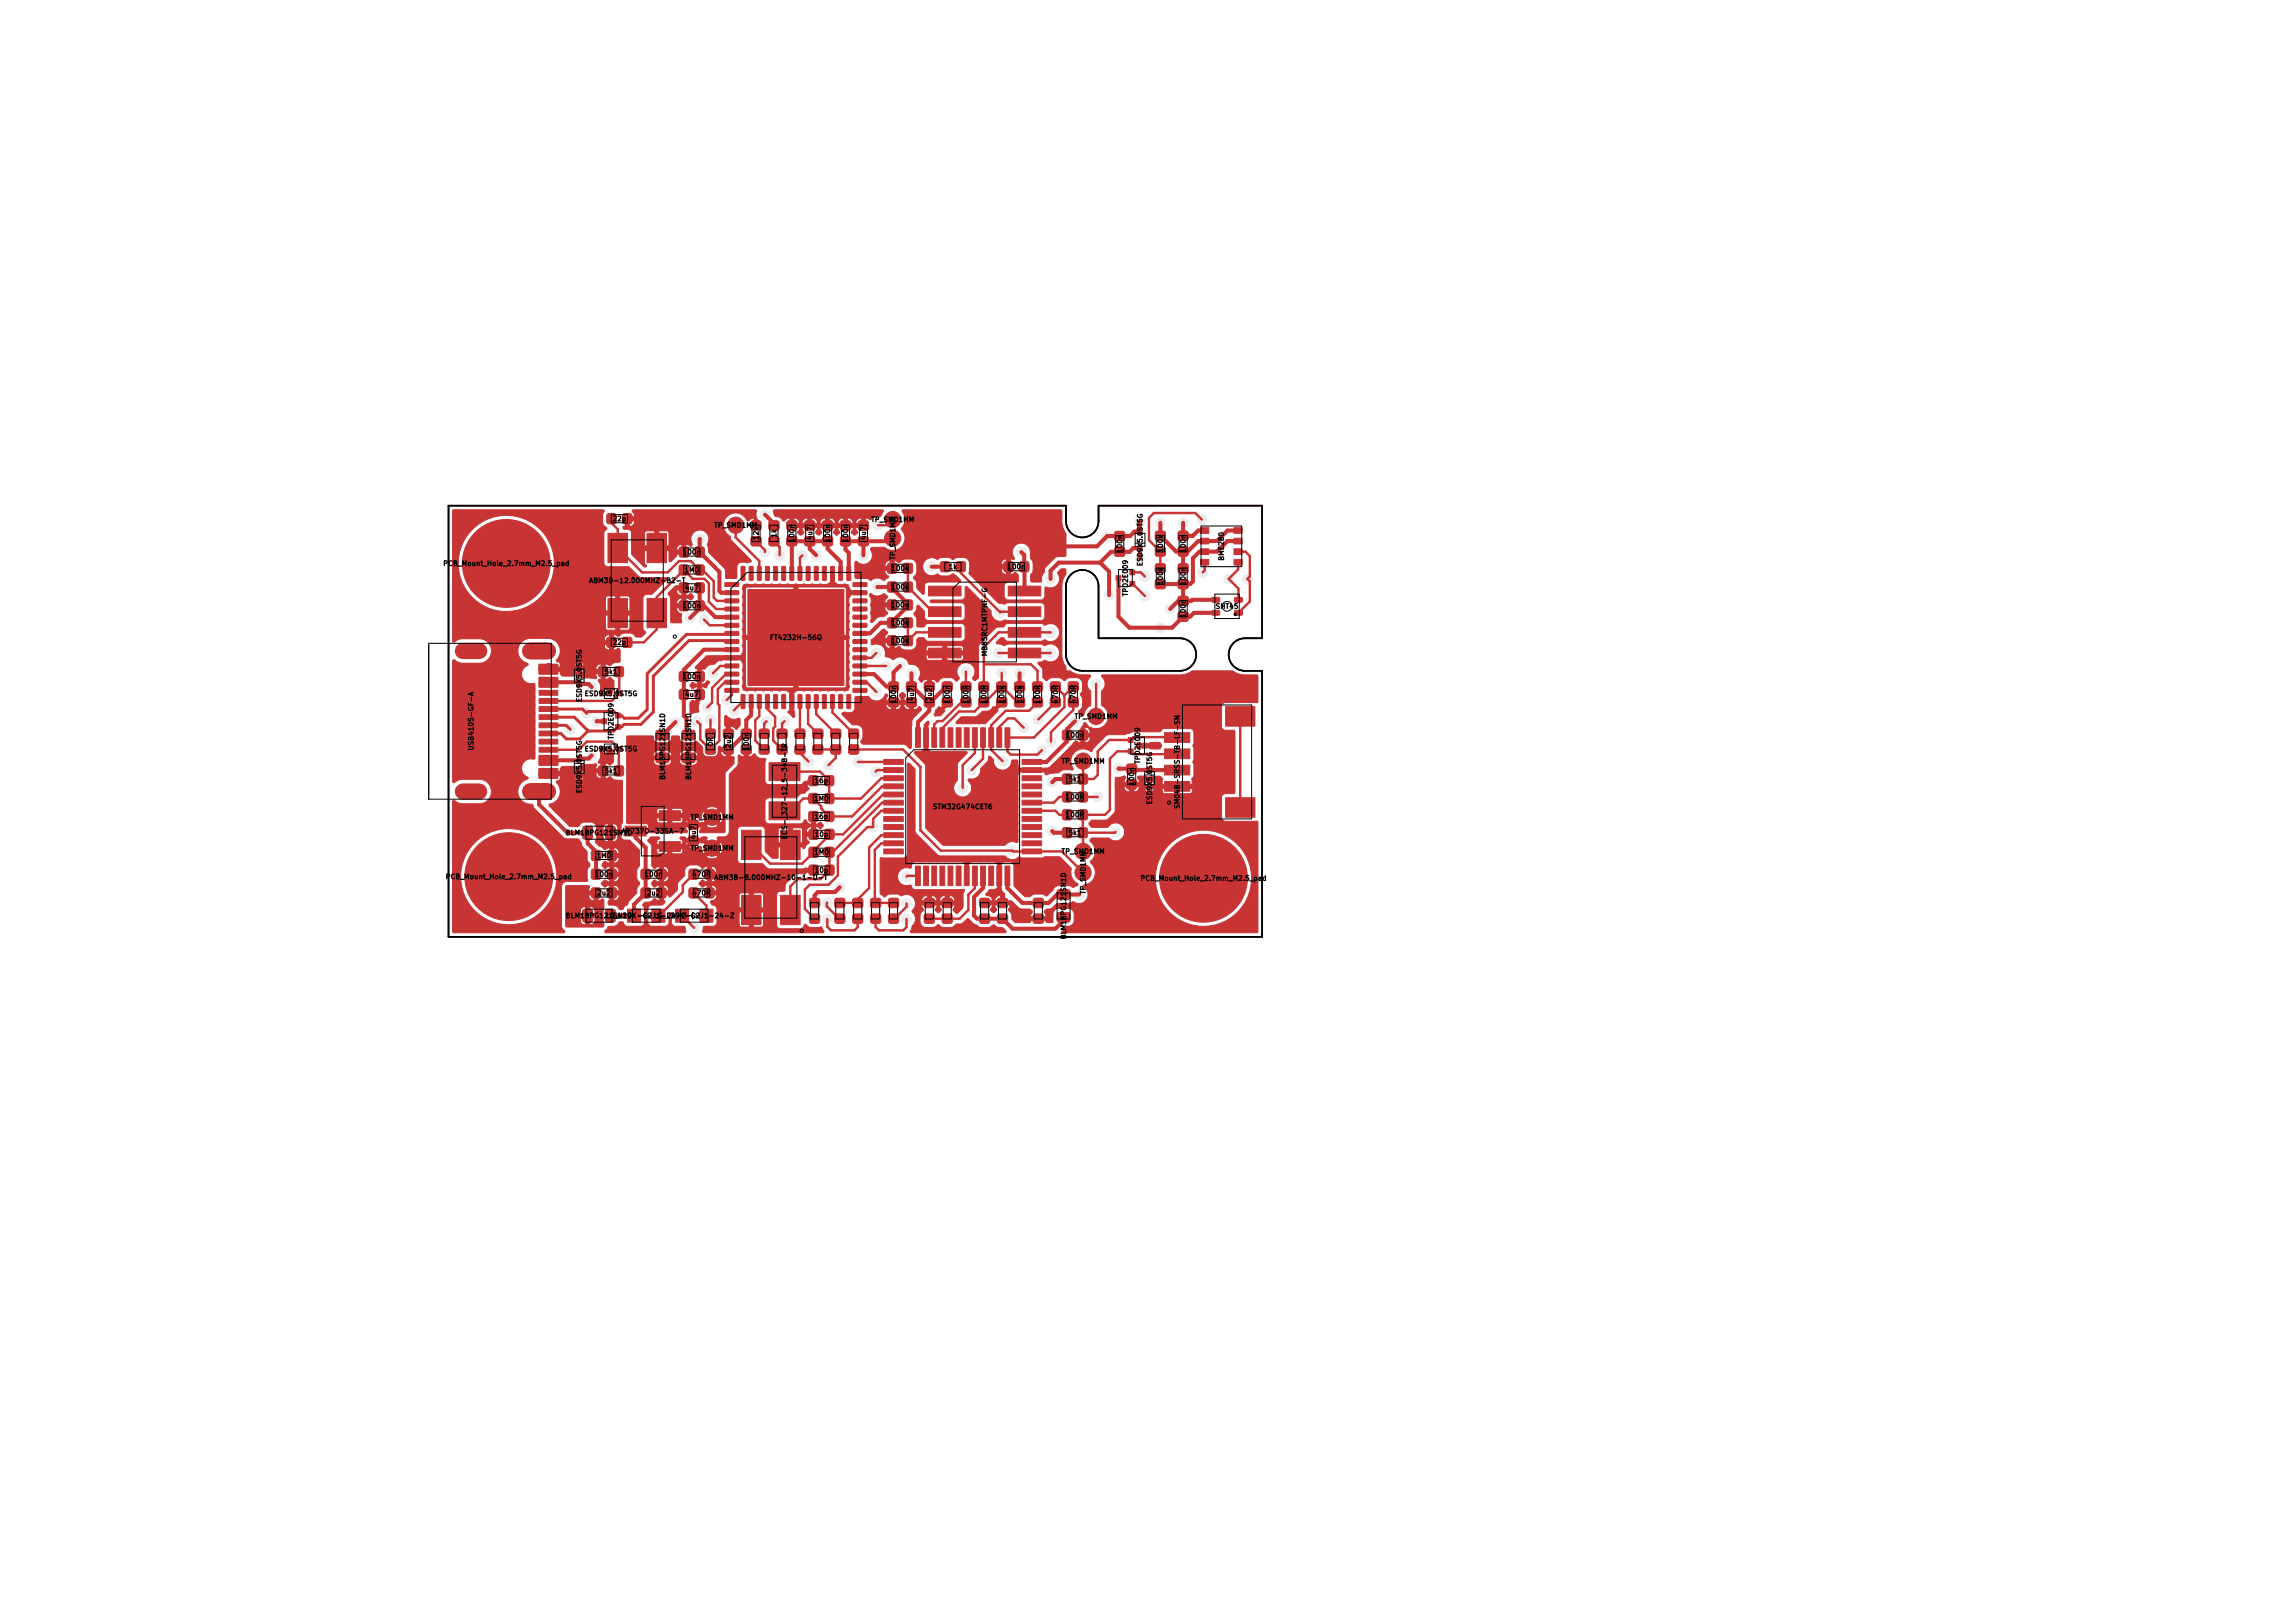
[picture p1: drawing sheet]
<svg xmlns="http://www.w3.org/2000/svg" width="297mm" height="210mm" viewBox="0 0 297 210" stroke-linecap="round" stroke-linejoin="round" font-family="sans-serif">
<defs><g id="words">
<g font-size=".9">
<text x="79.3" y="67.7">22p</text>
<text x="92.4" y="68.5">TP_SMD1MM</text>
<text x="98.4" y="70" transform="rotate(-90 98.4 70)">12k</text>
<text x="100.8" y="69.7" transform="rotate(-90 100.8 69.7)">1k</text>
<text x="103.1" y="70.4" transform="rotate(-90 103.1 70.4)">100n</text>
<text x="105.4" y="70.1" transform="rotate(-90 105.4 70.1)">4u7</text>
<text x="107.7" y="70.4" transform="rotate(-90 107.7 70.4)">100n</text>
<text x="110" y="70.4" transform="rotate(-90 110 70.4)">100n</text>
<text x="112.4" y="70.1" transform="rotate(-90 112.4 70.1)">4u7</text>
<text x="145.6" y="71.7" transform="rotate(-90 145.6 71.7)">100n</text>
<text x="150.8" y="71.7" transform="rotate(-90 150.8 71.7)">100k</text>
<text x="153.8" y="71.7" transform="rotate(-90 153.8 71.7)">100n</text>
<text x="57.3" y="73.5">PCB_Mount_Hole_2.7mm_M2.5_pad</text>
<text x="76.2" y="75.7">ABM3B-12.000MHZ-B2-T</text>
<text x="88.3" y="72">100n</text>
<text x="88.6" y="74.3">1M0</text>
<text x="88.6" y="76.7">4u7</text>
<text x="115.4" y="76.6">100k</text>
<text x="115.4" y="74.1">100k</text>
<text x="116.2" y="72.6" transform="rotate(-90 116.2 72.6)">TP_SMD1MM</text>
<text x="122.8" y="73.9">1k</text>
<text x="130.4" y="73.9">100n</text>
<text x="146.3" y="77.3" transform="rotate(-90 146.3 77.3)">TPD2E009</text>
<text x="148.2" y="73.4" transform="rotate(-90 148.2 73.4)">ESD9X5.0ST5G</text>
<text x="150.8" y="75.9" transform="rotate(-90 150.8 75.9)">100k</text>
<text x="153.8" y="75.9" transform="rotate(-90 153.8 75.9)">100n</text>
<text x="158.7" y="72.7" transform="rotate(-90 158.7 72.7)">BME280</text>
<text x="79.3" y="83.7">22p</text>
<text x="88.3" y="79">100n</text>
<text x="99.7" y="83.1">FT4232H-56Q</text>
<text x="115.3" y="78.9">100n</text>
<text x="115.4" y="81.2">100k</text>
<text x="115.4" y="83.5">100k</text>
<text x="153.8" y="80.1" transform="rotate(-90 153.8 80.1)">100n</text>
<text x="157.4" y="79.1">SHT45</text>
<text x="78.2" y="87.5">5k1</text>
<text x="88.3" y="88.2">100n</text>
<text x="128.1" y="85.1" transform="rotate(-90 128.1 85.1)">MB85RC1MTPNF-G</text>
<text x="75.5" y="91" transform="rotate(-90 75.5 91)">ESD9X5.0ST5G</text>
<text x="75.7" y="90.4">ESD9X5.0ST5G</text>
<text x="79.7" y="95.9" transform="rotate(-90 79.7 95.9)">TPD2E009</text>
<text x="88.6" y="90.5">4u7</text>
<text x="116.3" y="91.2" transform="rotate(-90 116.3 91.2)">100n</text>
<text x="118.6" y="90.9" transform="rotate(-90 118.6 90.9)">4u7</text>
<text x="120.9" y="90.9" transform="rotate(-90 120.9 90.9)">2u2</text>
<text x="123.2" y="91.2" transform="rotate(-90 123.2 91.2)">100n</text>
<text x="125.6" y="91.3" transform="rotate(-90 125.6 91.3)">100R</text>
<text x="128" y="91.3" transform="rotate(-90 128 91.3)">100R</text>
<text x="130.3" y="91.2" transform="rotate(-90 130.3 91.2)">100k</text>
<text x="132.6" y="91.2" transform="rotate(-90 132.6 91.2)">100k</text>
<text x="134.9" y="91.3" transform="rotate(-90 134.9 91.3)">100R</text>
<text x="137.2" y="91.3" transform="rotate(-90 137.2 91.3)">470R</text>
<text x="138" y="95.7">100n</text>
<text x="139.1" y="93.3">TP_SMD1MM</text>
<text x="139.5" y="91.3" transform="rotate(-90 139.5 91.3)">470R</text>
<text x="61.5" y="97.3" transform="rotate(-90 61.5 97.3)">USB4105-GF-A</text>
<text x="75.7" y="97.5">ESD9X5.0ST5G</text>
<text x="78.2" y="100.4">5k1</text>
<text x="86.3" y="101.1" transform="rotate(-90 86.3 101.1)">BLM18PG121SN1D</text>
<text x="89.7" y="101.1" transform="rotate(-90 89.7 101.1)">BLM18PG121SN1D</text>
<text x="92.5" y="96.8" transform="rotate(-90 92.5 96.8)">0R</text>
<text x="94.9" y="97" transform="rotate(-90 94.9 97)">2u2</text>
<text x="97.2" y="97.3" transform="rotate(-90 97.2 97.3)">100n</text>
<text x="105.4" y="101.6">16p</text>
<text x="137.4" y="99.1">TP_SMD1MM</text>
<text x="138.3" y="101.4">5k1</text>
<text x="147.1" y="101.9" transform="rotate(-90 147.1 101.9)">100n</text>
<text x="147.9" y="99" transform="rotate(-90 147.9 99)">TPD2E009</text>
<text x="75.5" y="102.8" transform="rotate(-90 75.5 102.8)">ESD9X5.0ST5G</text>
<text x="89.4" y="106.4">TP_SMD1MM</text>
<text x="105.3" y="104">1M0</text>
<text x="105.4" y="106.3">16p</text>
<text x="120.8" y="105">STM32G474CET6</text>
<text x="138" y="106.1">100R</text>
<text x="138" y="103.7">100R</text>
<text x="149.4" y="104.3" transform="rotate(-90 149.4 104.3)">ESD9X5.0ST5G</text>
<text x="153" y="104.9" transform="rotate(-90 153 104.9)">SM04B-SRSS-TB-LF-SN</text>
<text x="73.2" y="108.4">BLM18PG121SN1D</text>
<text x="77" y="113.8">100n</text>
<text x="77.2" y="111.3">1M0</text>
<text x="80.4" y="108.2">AP7370-33SA-7</text>
<text x="83.4" y="113.8">100n</text>
<text x="89.4" y="110.4">TP_SMD1MM</text>
<text x="89.6" y="113.8">470R</text>
<text x="90.3" y="108.8" transform="rotate(-90 90.3 108.8)">4u7</text>
<text x="102.1" y="108.8" transform="rotate(-90 102.1 108.8)">ECS-_327-12_5-34B-TR</text>
<text x="105.4" y="110.9">1M0</text>
<text x="105.5" y="113.2">10p</text>
<text x="105.5" y="108.6">10p</text>
<text x="137.4" y="110.8">TP_SMD1MM</text>
<text x="138.3" y="108.4">5k1</text>
<text x="57.6" y="114.1">PCB_Mount_Hole_2.7mm_M2.5_pad</text>
<text x="73.2" y="119.1">BLM18PG121SN1D</text>
<text x="77.3" y="116.2">2u2</text>
<text x="78.4" y="119.1">LG_L29K-G2J1-24-Z</text>
<text x="83.7" y="116.2">2u2</text>
<text x="84.6" y="119.1">LG_L29K-G2J1-24-Z</text>
<text x="89.6" y="116.2">470R</text>
<text x="92.4" y="114.2">ABM3B-8.000MHZ-10-1-U-T</text>
<text x="140.8" y="115.9" transform="rotate(-90 140.8 115.9)">TP_SMD1MM</text>
<text x="147.6" y="114.3">PCB_Mount_Hole_2.7mm_M2.5_pad</text>
<text x="138.3" y="121.8" transform="rotate(-90 138.3 121.8)">BLM18PG121SN1D</text>
</g>
</g></defs>
<path d="M58.1 65.5h80v2a2.11 2.11 0 0 0 2.1 2.1 2.11 2.11 0 0 0 2.1-2.1v-2h21.2v17.2h-2.2a2.11 2.11 0 0 0-2.1 2.1 2.11 2.11 0 0 0 2.1 2.1h2.2v34.5h-105.4zM138.7 74.5a2.11 2.11 0 0 1 2.3-.5 2.11 2.11 0 0 1 1.3 1.9v6.8h10.5a2.11 2.11 0 0 1 2.2 2.1 2.11 2.11 0 0 1-2.2 2.1h-12.6a2.11 2.11 0 0 1-2.1-2.1v-8.9a2.11 2.11 0 0 1 .6-1.4z" fill="none" stroke="#d0d2cd" stroke-width=".21"/>
<g fill="#c83434" stroke="#c83434" stroke-width=".13">
<path d="M99.6 98.8h4v2.3h-4z"/>
<path d="M99.6 103.9h4v2.3h-4z"/>
<path d="M120.3 75.9h4.2v1.3h-4.2z"/>
<path d="M120.3 78.6h4.2v1.3h-4.2z"/>
<path d="M120.3 81.3h4.2v1.3h-4.2z"/>
<path d="M120.3 84h4.2v1.2h-4.2z"/>
<path d="M130.6 84h4.2v1.2h-4.2z"/>
<path d="M130.6 81.3h4.2v1.3h-4.2z"/>
<path d="M130.6 78.6h4.2v1.3h-4.2z"/>
<path d="M130.6 75.9h4.2v1.3h-4.2z"/>
<path d="M88.1 87.1l.2-.1h.6l.2 .1 .1 .2v.7l-.1 .2-.2 .1h-.6l-.2-.1-.1-.2v-.7z"/>
<path d="M90.1 87.1l.2-.1h.6l.3 .1 .1 .2v.7l-.1 .2-.3 .1h-.6l-.2-.1-.1-.2v-.7z"/>
<path d="M83.1 112.7l.2-.1h.6l.3 .1 .1 .2v.7l-.1 .2-.3 .1h-.6l-.2-.1-.1-.2v-.7z"/>
<path d="M85.2 112.7l.2-.1h.6l.2 .1 .1 .2v.7l-.1 .2-.2 .1h-.6l-.2-.1-.1-.2v-.7z"/>
<path d="M69.8 86.1h2.5v1.2h-2.5z"/>
<path d="M69.8 87.7h2.5v1.3h-2.5z"/>
<path d="M69.8 90.5h2.5v.6h-2.5z"/>
<path d="M69.8 92.6h2.5v.6h-2.5z"/>
<path d="M69.8 93.6h2.5v.7h-2.5z"/>
<path d="M69.8 95.8h2.5v.6h-2.5z"/>
<path d="M69.8 97.9h2.5v1.2h-2.5z"/>
<path d="M69.8 99.6h2.5v1.2h-2.5z"/>
<path d="M69.8 96.8h2.5v.6h-2.5z"/>
<path d="M69.8 94.7h2.5v.6h-2.5z"/>
<path d="M69.8 91.5h2.5v.7h-2.5z"/>
<path d="M69.8 89.4h2.5v.7h-2.5z"/>
<path d="M117.1 77.8l.2-.1h.6l.2 .1 .1 .2v.7l-.1 .3h-.2h-.6h-.2l-.1-.3v-.7z"/>
<path d="M115 77.8l.3-.1h.6l.2 .1 .1 .2v.7l-.1 .3h-.2h-.6h-.3l-.1-.3v-.7z"/>
<path d="M77.6 99.3l.2-.1h.6l.3 .1v.2v.7v.3h-.3h-.6h-.2l-.1-.3v-.7z"/>
<path d="M79.6 99.3l.3-.1h.6l.2 .1 .1 .2v.7l-.1 .3h-.2h-.6h-.3l-.1-.3v-.7z"/>
<path d="M90.1 75.6l.2-.1h.6l.3 .1 .1 .2v.7l-.1 .2-.3 .1h-.6l-.2-.1-.1-.2v-.7z"/>
<path d="M88.1 75.6l.2-.1h.6l.2 .1 .1 .2v.7l-.1 .2-.2 .1h-.6l-.2-.1-.1-.2v-.7z"/>
<path d="M93.9 75.5h1.7l.1 .4-.1 .1h-1.6l-.1-.1z"/>
<path d="M93.9 76.6l1.7-.1 .1 .5-.1 .1-1.6-.1-.1-.1z"/>
<path d="M93.9 77.6h1.7l.1 .4-.1 .1h-1.6l-.1-.1z"/>
<path d="M93.9 78.7l1.7-.1 .1 .5-.1 .1-1.6-.1-.1-.1z"/>
<path d="M93.9 79.7h1.7l.1 .4-.1 .1h-1.6l-.1-.1z"/>
<path d="M93.9 80.8l1.7-.1 .1 .5-.1 .1h-1.6l-.1-.2z"/>
<path d="M93.9 81.8h1.7l.1 .4-.1 .1h-1.6l-.1-.1z"/>
<path d="M93.9 82.9h1.7l.1 .4-.1 .1h-1.6l-.1-.2z"/>
<path d="M93.9 83.9h1.7l.1 .4-.1 .1h-1.6l-.1-.1z"/>
<path d="M93.9 85h1.7l.1 .4-.1 .1h-1.6l-.1-.2z"/>
<path d="M93.9 86h1.7l.1 .5h-.1h-1.6l-.1-.1z"/>
<path d="M93.9 87.1h1.7l.1 .4-.1 .1h-1.6l-.1-.1z"/>
<path d="M93.9 88.2l1.7-.1 .1 .5h-.1h-1.6l-.1-.1z"/>
<path d="M93.9 89.2h1.7l.1 .4-.1 .1h-1.6l-.1-.1z"/>
<path d="M96 90h.4h.1v1.7l-.1 .1-.4-.1z"/>
<path d="M97.1 90h.3h.2v1.7l-.1 .1-.4-.1z"/>
<path d="M98.1 90h.4h.1v1.7l-.1 .1-.4-.1z"/>
<path d="M99.2 90h.3h.2v1.7l-.1 .1-.4-.1z"/>
<path d="M100.2 90h.4h.1v1.7l-.1 .1-.4-.1z"/>
<path d="M101.3 90h.4h.1v1.7l-.1 .1-.4-.1z"/>
<path d="M102.4 90h.3h.1v1.7v.1l-.5-.1z"/>
<path d="M103.4 90h.4h.1v1.7l-.1 .1-.4-.1z"/>
<path d="M104.5 90h.3h.1v1.7v.1l-.5-.1z"/>
<path d="M105.5 90h.4h.1v1.7l-.1 .1-.4-.1z"/>
<path d="M106.6 90h.3h.1l.1 1.7-.1 .1-.5-.1z"/>
<path d="M107.6 90h.4h.1v1.7l-.1 .1-.4-.1z"/>
<path d="M108.7 90h.3h.2v1.7l-.1 .1-.5-.1z"/>
<path d="M109.7 90h.4h.1v1.7l-.1 .1-.4-.1z"/>
<path d="M110.5 89.2h1.7l.1 .4-.1 .1h-1.6l-.1-.1z"/>
<path d="M110.5 88.2l1.7-.1 .1 .5h-.1h-1.6l-.1-.1z"/>
<path d="M110.5 87.1h1.7l.1 .4-.1 .1h-1.6l-.1-.1z"/>
<path d="M110.5 86h1.7l.1 .5h-.1h-1.6l-.1-.1z"/>
<path d="M110.5 85h1.7l.1 .4-.1 .1h-1.6l-.1-.2z"/>
<path d="M110.5 83.9h1.7l.1 .4-.1 .1h-1.6l-.1-.1z"/>
<path d="M110.5 82.9h1.7l.1 .4-.1 .1h-1.6l-.1-.2z"/>
<path d="M110.5 81.8h1.7l.1 .4-.1 .1h-1.6l-.1-.1z"/>
<path d="M110.5 80.8l1.7-.1 .1 .5-.1 .1h-1.6l-.1-.2z"/>
<path d="M110.5 79.7h1.7l.1 .4-.1 .1h-1.6l-.1-.1z"/>
<path d="M110.5 78.7l1.7-.1 .1 .5-.1 .1-1.6-.1-.1-.1z"/>
<path d="M110.5 77.6h1.7l.1 .4-.1 .1h-1.6l-.1-.1z"/>
<path d="M110.5 76.6l1.7-.1 .1 .5-.1 .1-1.6-.1-.1-.1z"/>
<path d="M110.5 75.5h1.7l.1 .4-.1 .1h-1.6l-.1-.1z"/>
<path d="M109.7 73.4h.4h.1v1.7l-.1 .1-.4-.1z"/>
<path d="M108.7 73.4h.3h.2v1.7l-.1 .1-.5-.1z"/>
<path d="M107.6 73.4h.4h.1v1.7l-.1 .1-.4-.1z"/>
<path d="M106.6 73.4h.3h.1l.1 1.7-.1 .1-.5-.1z"/>
<path d="M105.5 73.4h.4h.1v1.7l-.1 .1-.4-.1z"/>
<path d="M104.5 73.4h.3h.1v1.7v.1l-.5-.1z"/>
<path d="M103.4 73.4h.4h.1v1.7l-.1 .1-.4-.1z"/>
<path d="M102.4 73.4h.3h.1v1.7v.1l-.5-.1z"/>
<path d="M101.3 73.4h.4h.1v1.7l-.1 .1-.4-.1z"/>
<path d="M100.2 73.4h.4h.1v1.7l-.1 .1-.4-.1z"/>
<path d="M99.2 73.4h.3h.2v1.7l-.1 .1-.4-.1z"/>
<path d="M98.1 73.4h.4h.1v1.7l-.1 .1-.4-.1z"/>
<path d="M97.1 73.4h.3h.2v1.7l-.1 .1-.4-.1z"/>
<path d="M96 73.4h.4h.1v1.7l-.1 .1-.4-.1z"/>
<path d="M96.9 76.4h12.4v12.4h-12.4z"/>
<path d="M150.9 101.2h3.2v1.3h-3.2z"/>
<path d="M150.9 99.1h3.2v1.3h-3.2z"/>
<path d="M150.9 97h3.2v1.3h-3.2z"/>
<path d="M150.9 94.9h3.2v1.3h-3.2z"/>
<path d="M158.8 103.3h3.8v2.6h-3.8z"/>
<path d="M158.8 91.5h3.8v2.6h-3.8z"/>
<path d="M139.7 107.3l.3-.1h.6l.2 .1 .1 .2v.7l-.1 .3-.2 .1h-.6l-.3-.1v-.3v-.7z"/>
<path d="M137.7 107.3l.2-.1h.6l.3 .1v.2v.7v.3l-.3 .1h-.6l-.2-.1-.1-.3v-.7z"/>
<path d="M83.1 115.1l.2-.1h.6l.3 .1 .1 .2v.7l-.1 .3h-.3h-.6h-.2l-.1-.3v-.7z"/>
<path d="M85.2 115.1l.2-.1h.6l.2 .1 .1 .2v.7l-.1 .3h-.2h-.6h-.2l-.1-.3v-.7z"/>
<path d="M79.7 93.9h.7v.6h-.7z"/>
<path d="M79.7 92.4h.7v.6h-.7z"/>
<path d="M77.9 93.1h.7v.7h-.7z"/>
<path d="M91.5 96.6l.2-.1h.7l.2 .1 .1 .2v.6l-.1 .2-.2 .1h-.7l-.2-.1-.1-.2v-.6z"/>
<path d="M91.5 94.5l.2-.1h.7l.2 .1 .1 .2v.7l-.1 .2-.2 .1h-.7l-.2-.1-.1-.2v-.7z"/>
<path d="M91.4 115.1l.2-.1h.6l.2 .1 .1 .2v.7l-.1 .3h-.2h-.6h-.2l-.1-.3v-.7z"/>
<path d="M89.3 115.1l.2-.1h.7l.2 .1 .1 .2v.7l-.1 .3h-.2h-.7h-.2l-.1-.3v-.7z"/>
<path d="M97.4 67.5l.2-.1h.7l.2 .1 .1 .3v.6l-.1 .2-.2 .1h-.7l-.2-.1-.1-.2v-.6z"/>
<path d="M97.4 69.6l.2-.1h.7l.2 .1 .1 .2v.6l-.1 .2-.2 .1h-.7l-.2-.1-.1-.2v-.6z"/>
<path d="M104.8 105.2l.3-.1h.6l.2 .1 .1 .2v.7l-.1 .3h-.2h-.6h-.3l-.1-.3v-.7z"/>
<path d="M106.9 105.2l.2-.1h.6l.2 .1 .1 .2v.7l-.1 .3h-.2h-.6h-.2l-.1-.3v-.7z"/>
<path d="M119.8 118.5l.2-.1h.7l.3 .1 .1 .2v.6l-.1 .2-.3 .1h-.7l-.2-.1-.1-.2v-.6z"/>
<path d="M119.8 116.4l.2-.1h.7l.3 .1 .1 .3v.6l-.1 .2-.3 .1h-.7l-.2-.1-.1-.2v-.6z"/>
<path d="M78.7 82.6l.2-.1h.6l.2 .1 .1 .3v.7l-.1 .2-.2 .1h-.6l-.2-.1-.1-.2v-.7z"/>
<path d="M80.7 82.6l.2-.1h.7l.2 .1 .1 .3v.7l-.1 .2-.2 .1h-.7l-.2-.1-.1-.2v-.7z"/>
<path d="M130.1 72.8l.2-.1h.7l.2 .1 .1 .3v.7l-.1 .2-.2 .1h-.7l-.2-.1-.1-.2v-.7z"/>
<path d="M132.2 72.8l.2-.1h.6l.2 .1 .1 .3v.7l-.1 .2-.2 .1h-.6l-.2-.1-.1-.2v-.7z"/>
<path d="M99.7 67.5l.2-.1h.7l.2 .1 .1 .3v.6l-.1 .2-.2 .1h-.7l-.2-.1-.1-.2v-.6z"/>
<path d="M99.7 69.6l.2-.1h.7l.2 .1 .1 .2v.6l-.1 .2-.2 .1h-.7l-.2-.1-.1-.2v-.6z"/>
<path d="M159.9 68.4h1v.7h-1z"/>
<path d="M159.9 69.7h1v.8h-1z"/>
<path d="M159.9 71.1h1v.7h-1z"/>
<path d="M159.9 72.5h1v.7h-1z"/>
<path d="M155.5 72.5h1.1v.7h-1.1z"/>
<path d="M155.5 71.1h1.1v.7h-1.1z"/>
<path d="M155.5 69.7h1.1v.8h-1.1z"/>
<path d="M155.5 68.4h1.1v.7h-1.1z"/>
<path d="M91.4 112.7l.2-.1h.6l.2 .1 .1 .2v.7l-.1 .2-.2 .1h-.6l-.2-.1-.1-.2v-.7z"/>
<path d="M89.3 112.7l.2-.1h.7l.2 .1 .1 .2v.7l-.1 .2-.2 .1h-.7l-.2-.1-.1-.2v-.7z"/>
<path d="M110 94.5l.2-.1h.7l.3 .1 .1 .2v.7l-.1 .2-.3 .1h-.7l-.2-.1-.1-.2v-.7z"/>
<path d="M110 96.6l.2-.1h.7l.3 .1 .1 .2v.6l-.1 .2-.3 .1h-.7l-.2-.1-.1-.2v-.6z"/>
<path d="M133.8 90.5l.2-.1h.8l.2 .1 .1 .2v.6l-.1 .2-.2 .1h-.8l-.2-.1-.1-.2v-.6z"/>
<path d="M133.8 88.4l.2-.1h.8l.2 .1 .1 .2v.6l-.1 .3-.2 .1h-.8l-.2-.1-.1-.3v-.6z"/>
<path d="M137.7 105l.2-.1h.6l.3 .1v.2v.7v.2l-.3 .1h-.6l-.2-.1-.1-.2v-.7z"/>
<path d="M139.7 105l.3-.1h.6l.2 .1 .1 .2v.7l-.1 .2-.2 .1h-.6l-.3-.1v-.2v-.7z"/>
<path d="M102 69.6l.2-.1h.7l.3 .1v.2v.6v.2l-.3 .1h-.7l-.2-.1-.1-.2v-.6z"/>
<path d="M102 67.5l.2-.1h.7l.3 .1v.3v.6v.2l-.3 .1h-.7l-.2-.1-.1-.2v-.6z"/>
<path d="M110.5 118.5l.2-.1h.8l.2 .1 .1 .2v.6l-.1 .2-.2 .1h-.8l-.2-.1-.1-.2v-.6z"/>
<path d="M110.5 116.4l.2-.1h.8l.2 .1 .1 .3v.6l-.1 .2-.2 .1h-.8l-.2-.1-.1-.2v-.6z"/>
<path d="M119.8 90.5l.2-.1h.7l.3 .1 .1 .2v.6l-.1 .2-.3 .1h-.7l-.2-.1-.1-.2v-.6z"/>
<path d="M119.8 88.4l.2-.1h.7l.3 .1 .1 .2v.6l-.1 .3-.3 .1h-.7l-.2-.1-.1-.3v-.6z"/>
<path d="M85 97.6l.2-.1 1.4 .1 .1 .2-.1 .9-.2 .1-1.4-.1v-.1z"/>
<path d="M85 94.7l.2-.1 1.4 .1 .1 .2-.1 .9-.2 .1-1.4-.1v-.2z"/>
<path d="M160 79.1h.9l.1 .1-.1 .4-.1 .1h-.8l-.1-.2z"/>
<path d="M160 77.4h.9l.1 .1-.1 .4-.1 .1h-.8l-.1-.1z"/>
<path d="M157 77.4h.9l.1 .1v.4l-.1 .1h-.8l-.1-.1z"/>
<path d="M157 79.1h.9l.1 .1v.4l-.1 .1h-.8l-.1-.2z"/>
<path d="M133.9 118.5l.2-.1h.8l.2 .1 .1 .2v.6l-.1 .2-.2 .1h-.8l-.2-.1-.1-.2v-.6z"/>
<path d="M133.9 116.4l.2-.1h.8l.2 .1 .1 .3v.6l-.1 .2-.2 .1h-.8l-.2-.1-.1-.2v-.6z"/>
<path d="M106.9 102.9l.2-.1h.6l.2 .1 .1 .2v.7l-.1 .2-.2 .1h-.6l-.2-.1-.1-.2v-.7z"/>
<path d="M104.8 102.9l.3-.1h.6l.2 .1 .1 .2v.7l-.1 .2-.2 .1h-.6l-.3-.1-.1-.2v-.7z"/>
<path d="M105.4 94.5l.2-.1h.7l.2 .1 .1 .2v.7l-.1 .2-.2 .1h-.7l-.2-.1-.1-.2v-.7z"/>
<path d="M105.4 96.6l.2-.1h.7l.2 .1 .1 .2v.6l-.1 .2-.2 .1h-.7l-.2-.1-.1-.2v-.6z"/>
<path d="M89.2 106.3l.3-.1h.7l.2 .1 .1 .2v.7l-.1 .2-.2 .1h-.7l-.3-.1-.1-.2v-.7z"/>
<path d="M89.2 108.4l.3-.1h.7l.2 .1 .1 .2v.6l-.1 .2-.2 .1h-.7l-.3-.1-.1-.2v-.6z"/>
<path d="M101.1 116h2.6v3.8h-2.6z"/>
<path d="M101.1 107.6h2.6v3.8h-2.6z"/>
<path d="M96.1 107.6h2.5v3.8h-2.5z"/>
<path d="M96.1 116h2.5v3.8h-2.5z"/>
<path d="M152.7 79.4l.2-.1h.7l.2 .1 .1 .2v.6l-.1 .2-.2 .1h-.7l-.2-.1-.1-.2v-.6z"/>
<path d="M152.7 77.3l.2-.1h.7l.2 .1 .1 .2v.7l-.1 .2-.2 .1h-.7l-.2-.1-.1-.2v-.7z"/>
<path d="M78.5 107.1l.2-.1 .9 .1 .1 .2-.1 1.3-.1 .1-1-.1-.1-.1z"/>
<path d="M75.6 107.1l.1-.1 1 .1 .1 .2-.1 1.3-.2 .1-.9-.1-.1-.1z"/>
<path d="M149.7 73.1l.3-.1h.7l.2 .1 .1 .2v.6l-.1 .3h-.2h-.7h-.3l-.1-.3v-.6z"/>
<path d="M149.7 75.1l.3-.1h.7l.2 .1 .1 .3v.6l-.1 .2-.2 .1h-.7l-.3-.1-.1-.2v-.6z"/>
<path d="M112.8 118.5l.3-.1h.7l.2 .1 .1 .2v.6l-.1 .2-.2 .1h-.7l-.3-.1v-.2v-.6z"/>
<path d="M112.8 116.4l.3-.1h.7l.2 .1 .1 .3v.6l-.1 .2-.2 .1h-.7l-.3-.1v-.2v-.6z"/>
<path d="M85.4 109h2.7v1.3h-2.7z"/>
<path d="M85.4 105h2.7v1.3h-2.7z"/>
<path d="M81 107h2.7v1.3h-2.7z"/>
<path d="M88.1 89.4l.2-.1h.6l.2 .1 .1 .2v.7l-.1 .2-.2 .1h-.6l-.2-.1-.1-.2v-.7z"/>
<path d="M90.1 89.4l.2-.1h.6l.3 .1 .1 .2v.7l-.1 .2-.3 .1h-.6l-.2-.1-.1-.2v-.7z"/>
<path d="M104.9 112.1l.2-.1h.6l.2 .1 .1 .3v.7l-.1 .2-.2 .1h-.6l-.2-.1-.1-.2v-.7z"/>
<path d="M106.9 112.1l.2-.1h.7l.2 .1 .1 .3v.7l-.1 .2-.2 .1h-.7l-.2-.1-.1-.2v-.7z"/>
<path d="M117.1 80.1l.2-.1h.6l.2 .1 .1 .2v.7l-.1 .3-.2 .1h-.6l-.2-.1-.1-.3v-.7z"/>
<path d="M115 80.1l.3-.1h.6l.2 .1 .1 .2v.7l-.1 .3-.2 .1h-.6l-.3-.1-.1-.3v-.7z"/>
<path d="M144.5 68.9l.2-.1h.7l.2 .1 .1 .2v.7l-.1 .2-.2 .1h-.7l-.2-.1-.1-.2v-.7z"/>
<path d="M144.5 71l.2-.1h.7l.2 .1 .1 .2v.6l-.1 .2-.2 .1h-.7l-.2-.1-.1-.2v-.6z"/>
<path d="M88.4 97.6l.2-.1 1.4 .1v.2v.9l-.2 .1-1.4-.1-.1-.1z"/>
<path d="M88.4 94.7l.2-.1 1.4 .1v.2v.9l-.2 .1-1.4-.1-.1-.2z"/>
<path d="M83.8 77.5h2.5v3.8h-2.5z"/>
<path d="M83.8 69.1h2.5v3.8h-2.5z"/>
<path d="M78.8 69.1h2.5v3.8h-2.5z"/>
<path d="M78.8 77.5h2.5v3.8h-2.5z"/>
<path d="M117.1 75.5l.2-.1h.6l.2 .1 .1 .2v.7l-.1 .2-.2 .1h-.6l-.2-.1-.1-.2v-.7z"/>
<path d="M115 75.5l.3-.1h.6l.2 .1 .1 .2v.7l-.1 .2-.2 .1h-.6l-.3-.1-.1-.2v-.7z"/>
<path d="M81.3 117.8h1.7v1.7h-1.7z"/>
<path d="M84.4 117.8h1.7v1.7h-1.7z"/>
<path d="M129.3 118.5l.2-.1h.7l.3 .1v.2v.6v.2l-.3 .1h-.7l-.2-.1-.1-.2v-.6z"/>
<path d="M129.3 116.4l.2-.1h.7l.3 .1v.3v.6v.2l-.3 .1h-.7l-.2-.1-.1-.2v-.6z"/>
<path d="M146.2 95.5h.6v.7h-.6z"/>
<path d="M146.2 97h.6v.7h-.6z"/>
<path d="M147.9 96.3h.7v.6h-.7z"/>
<path d="M104.8 100.5h.3h.6h.2l.1 .3v.7l-.1 .2-.2 .1h-.6l-.3-.1-.1-.2v-.7z"/>
<path d="M106.9 100.5h.2h.6h.2l.1 .3v.7l-.1 .2-.2 .1h-.6l-.2-.1-.1-.2v-.7z"/>
<path d="M127 116.4l.2-.1h.7l.2 .1 .1 .3v.6l-.1 .2-.2 .1h-.7l-.2-.1-.1-.2v-.6z"/>
<path d="M127 118.5l.2-.1h.7l.2 .1 .1 .2v.6l-.1 .2-.2 .1h-.7l-.2-.1-.1-.2v-.6z"/>
<path d="M104.3 69.6l.2-.1h.8l.2 .1 .1 .2v.6l-.1 .2-.2 .1h-.8l-.2-.1-.1-.2v-.6z"/>
<path d="M104.3 67.5l.2-.1h.8l.2 .1 .1 .3v.6l-.1 .2-.2 .1h-.8l-.2-.1-.1-.2v-.6z"/>
<path d="M136.1 88.4l.3-.1h.7l.2 .1 .1 .2v.6l-.1 .3-.2 .1h-.7l-.3-.1-.1-.3v-.6z"/>
<path d="M136.1 90.5l.3-.1h.7l.2 .1 .1 .2v.6l-.1 .2-.2 .1h-.7l-.3-.1-.1-.2v-.6z"/>
<path d="M117.5 88.4l.2-.1h.7l.3 .1v.2v.6v.3l-.3 .1h-.7l-.2-.1-.1-.3v-.6z"/>
<path d="M117.5 90.5l.2-.1h.7l.3 .1v.2v.6v.2l-.3 .1h-.7l-.2-.1-.1-.2v-.6z"/>
<path d="M146 101.1l.2-.1h.8l.2 .1 .1 .2v.6l-.1 .3h-.2h-.8h-.2l-.1-.3v-.6z"/>
<path d="M146 99.1l.2-.1h.8l.2 .1 .1 .2v.6l-.1 .2-.2 .1h-.8l-.2-.1-.1-.2v-.6z"/>
<path d="M93.8 96.6l.2-.1h.7l.2 .1 .1 .2v.6l-.1 .2-.2 .1h-.7l-.2-.1-.1-.2v-.6z"/>
<path d="M93.8 94.5l.2-.1h.7l.2 .1 .1 .2v.7l-.1 .2-.2 .1h-.7l-.2-.1-.1-.2v-.7z"/>
<path d="M106.9 109.8l.2-.1h.7l.2 .1 .1 .2v.8l-.1 .2-.2 .1h-.7l-.2-.1-.1-.2v-.8z"/>
<path d="M104.9 109.8l.2-.1h.6l.2 .1 .1 .2v.8l-.1 .2-.2 .1h-.6l-.2-.1-.1-.2v-.8z"/>
<path d="M137.7 102.7l.2-.1h.6l.3 .1v.2v.7v.2l-.3 .1h-.6l-.2-.1-.1-.2v-.7z"/>
<path d="M139.7 102.7l.3-.1h.6l.2 .1 .1 .2v.7l-.1 .2-.2 .1h-.6l-.3-.1v-.2v-.7z"/>
<path d="M111.3 69.6l.2-.1h.7l.2 .1 .1 .2v.6l-.1 .2-.2 .1h-.7l-.2-.1-.1-.2v-.6z"/>
<path d="M111.3 67.5l.2-.1h.7l.2 .1 .1 .3v.6l-.1 .2-.2 .1h-.7l-.2-.1-.1-.2v-.6z"/>
<path d="M104.9 107.5l.2-.1h.6l.2 .1 .1 .2v.8l-.1 .2-.2 .1h-.6l-.2-.1-.1-.2v-.8z"/>
<path d="M106.9 107.5l.2-.1h.7l.2 .1 .1 .2v.8l-.1 .2-.2 .1h-.7l-.2-.1-.1-.2v-.8z"/>
<path d="M106.6 69.6l.2-.1h.8l.2 .1 .1 .2v.6l-.1 .2-.2 .1h-.8l-.2-.1-.1-.2v-.6z"/>
<path d="M106.6 67.5l.2-.1h.8l.2 .1 .1 .3v.6l-.1 .2-.2 .1h-.8l-.2-.1-.1-.2v-.6z"/>
<path d="M123.9 72.8l.3-.1h.6l.2 .1 .1 .3v.7l-.1 .2-.2 .1h-.6l-.3-.1-.1-.2v-.7z"/>
<path d="M121.9 72.8l.2-.1h.6l.3 .1v.3v.7v.2l-.3 .1h-.6l-.2-.1-.1-.2v-.7z"/>
<path d="M137 118.3l.2-.1 1.3 .1 .1 .2-.1 .9-.1 .1-1.4-.1-.1-.2z"/>
<path d="M137 115.3h.2h1.3l.1 .2-.1 .9-.1 .1-1.4-.1-.1-.1z"/>
<path d="M146.4 75.3h.6v.6h-.6z"/>
<path d="M146.4 73.8h.6v.7h-.6z"/>
<path d="M144.6 74.6h.6v.6h-.6z"/>
<path d="M139.7 94.6h.3h.6h.2l.1 .3v.7l-.1 .2-.2 .1h-.6l-.3-.1v-.2v-.7z"/>
<path d="M137.7 94.6h.2h.6h.3v.3v.7v.2l-.3 .1h-.6l-.2-.1-.1-.2v-.7z"/>
<path d="M77.6 86.4l.2-.1h.6l.3 .1v.2v.8v.2l-.3 .1h-.6l-.2-.1-.1-.2v-.8z"/>
<path d="M79.6 86.4l.3-.1h.6l.2 .1 .1 .2v.8l-.1 .2-.2 .1h-.6l-.3-.1-.1-.2v-.8z"/>
<path d="M104.9 118.5l.3-.1h.7l.2 .1 .1 .2v.6l-.1 .2-.2 .1h-.7l-.3-.1v-.2v-.6z"/>
<path d="M104.9 116.4l.3-.1h.7l.2 .1 .1 .3v.6l-.1 .2-.2 .1h-.7l-.3-.1v-.2v-.6z"/>
<path d="M115 82.4l.3-.1h.6l.2 .1 .1 .2v.8l-.1 .2-.2 .1h-.6l-.3-.1-.1-.2v-.8z"/>
<path d="M117.1 82.4l.2-.1h.6l.2 .1 .1 .2v.8l-.1 .2-.2 .1h-.6l-.2-.1-.1-.2v-.8z"/>
<path d="M139.7 100.3l.3-.1h.6l.2 .1 .1 .3v.7l-.1 .2-.2 .1h-.6l-.3-.1v-.2v-.7z"/>
<path d="M137.7 100.3l.2-.1h.6l.3 .1v.3v.7v.2l-.3 .1h-.6l-.2-.1-.1-.2v-.7z"/>
<path d="M108.2 118.5l.2-.1h.8l.2 .1 .1 .2v.6l-.1 .2-.2 .1h-.8l-.2-.1-.1-.2v-.6z"/>
<path d="M108.2 116.4l.2-.1h.8l.2 .1 .1 .3v.6l-.1 .2-.2 .1h-.8l-.2-.1-.1-.2v-.6z"/>
<path d="M138.5 88.4l.2-.1h.7l.2 .1 .1 .2v.6l-.1 .3-.2 .1h-.7l-.2-.1-.1-.3v-.6z"/>
<path d="M138.5 90.5l.2-.1h.7l.2 .1 .1 .2v.6l-.1 .2-.2 .1h-.7l-.2-.1-.1-.2v-.6z"/>
<path d="M122.1 90.5l.2-.1h.8l.2 .1 .1 .2v.6l-.1 .2-.2 .1h-.8l-.2-.1-.1-.2v-.6z"/>
<path d="M122.1 88.4l.2-.1h.8l.2 .1 .1 .2v.6l-.1 .3-.2 .1h-.8l-.2-.1-.1-.3v-.6z"/>
<path d="M103 94.5l.3-.1h.7l.2 .1 .1 .2v.7l-.1 .2-.2 .1h-.7l-.3-.1v-.2v-.7z"/>
<path d="M103 96.6l.3-.1h.7l.2 .1 .1 .2v.6l-.1 .2-.2 .1h-.7l-.3-.1v-.2v-.6z"/>
<path d="M96.1 94.5l.2-.1h.7l.3 .1v.2v.7v.2l-.3 .1h-.7l-.2-.1-.1-.2v-.7z"/>
<path d="M96.1 96.6l.2-.1h.7l.3 .1v.2v.6v.2l-.3 .1h-.7l-.2-.1-.1-.2v-.6z"/>
<path d="M76.7 112.7l.2-.1h.6l.2 .1 .1 .2v.7l-.1 .2-.2 .1h-.6l-.2-.1-.1-.2v-.7z"/>
<path d="M78.7 112.7l.2-.1h.7l.2 .1 .1 .2v.7l-.1 .2-.2 .1h-.7l-.2-.1-.1-.2v-.7z"/>
<path d="M98.4 96.6l.2-.1h.8l.2 .1 .1 .2v.6l-.1 .2-.2 .1h-.8l-.2-.1-.1-.2v-.6z"/>
<path d="M98.4 94.5l.2-.1h.8l.2 .1 .1 .2v.7l-.1 .2-.2 .1h-.8l-.2-.1-.1-.2v-.7z"/>
<path d="M129.2 90.5l.2-.1h.7l.2 .1 .1 .2v.6l-.1 .2-.2 .1h-.7l-.2-.1-.1-.2v-.6z"/>
<path d="M129.2 88.4l.2-.1h.7l.2 .1 .1 .2v.6l-.1 .3-.2 .1h-.7l-.2-.1-.1-.3v-.6z"/>
<path d="M90.1 77.9l.2-.1h.6l.3 .1 .1 .2v.7l-.1 .3h-.3h-.6h-.2l-.1-.3v-.7z"/>
<path d="M88.1 77.9l.2-.1h.6l.2 .1 .1 .2v.7l-.1 .3h-.2h-.6h-.2l-.1-.3v-.7z"/>
<path d="M122.1 116.4l.2-.1h.8l.2 .1 .1 .3v.6l-.1 .2-.2 .1h-.8l-.2-.1-.1-.2v-.6z"/>
<path d="M122.1 118.5l.2-.1h.8l.2 .1 .1 .2v.6l-.1 .2-.2 .1h-.8l-.2-.1-.1-.2v-.6z"/>
<path d="M131.5 90.5l.2-.1h.7l.3 .1 .1 .2v.6l-.1 .2-.3 .1h-.7l-.2-.1-.1-.2v-.6z"/>
<path d="M131.5 88.4l.2-.1h.7l.3 .1 .1 .2v.6l-.1 .3-.3 .1h-.7l-.2-.1-.1-.3v-.6z"/>
<path d="M124.5 90.5l.3-.1h.7l.2 .1 .1 .2v.6l-.1 .2-.2 .1h-.7l-.3-.1v-.2v-.6z"/>
<path d="M124.5 88.4l.3-.1h.7l.2 .1 .1 .2v.6l-.1 .3-.2 .1h-.7l-.3-.1v-.3v-.6z"/>
<path d="M76.7 115.1l.2-.1h.6l.2 .1 .1 .2v.7l-.1 .3h-.2h-.6h-.2l-.1-.3v-.7z"/>
<path d="M78.7 115.1l.2-.1h.7l.2 .1 .1 .2v.7l-.1 .3h-.2h-.7h-.2l-.1-.3v-.7z"/>
<path d="M100.7 96.6l.2-.1h.8l.2 .1 .1 .2v.6l-.1 .2-.2 .1h-.8l-.2-.1-.1-.2v-.6z"/>
<path d="M100.7 94.5l.2-.1h.8l.2 .1 .1 .2v.7l-.1 .2-.2 .1h-.8l-.2-.1-.1-.2v-.7z"/>
<path d="M78.5 117.9l.2-.1 .9 .1 .1 .1-.1 1.4-.1 .1-1-.1-.1-.2z"/>
<path d="M75.6 117.9l.1-.1 1 .1 .1 .1-.1 1.4-.2 .1-.9-.1-.1-.2z"/>
<path d="M152.7 73.1l.2-.1h.7l.2 .1 .1 .2v.6l-.1 .3h-.2h-.7h-.2l-.1-.3v-.6z"/>
<path d="M152.7 75.1l.2-.1h.7l.2 .1 .1 .3v.6l-.1 .2-.2 .1h-.7l-.2-.1-.1-.2v-.6z"/>
<path d="M115 73h.3h.6h.2l.1 .3v.7l-.1 .2-.2 .1h-.6l-.3-.1-.1-.2v-.7z"/>
<path d="M117.1 73h.2h.6h.2l.1 .3v.7l-.1 .2-.2 .1h-.6l-.2-.1-.1-.2v-.7z"/>
<path d="M90.1 70.9l.2-.1h.6l.3 .1 .1 .3v.7l-.1 .2-.3 .1h-.6l-.2-.1-.1-.2v-.7z"/>
<path d="M88.1 70.9l.2-.1h.6l.2 .1 .1 .3v.7l-.1 .2-.2 .1h-.6l-.2-.1-.1-.2v-.7z"/>
<path d="M108.9 69.6l.3-.1h.7l.2 .1 .1 .2v.6l-.1 .2-.2 .1h-.7l-.3-.1v-.2v-.6z"/>
<path d="M108.9 67.5l.3-.1h.7l.2 .1 .1 .3v.6l-.1 .2-.2 .1h-.7l-.3-.1v-.2v-.6z"/>
<path d="M115.2 118.5l.2-.1h.7l.2 .1 .1 .2v.6l-.1 .2-.2 .1h-.7l-.2-.1-.1-.2v-.6z"/>
<path d="M115.2 116.4l.2-.1h.7l.2 .1 .1 .3v.6l-.1 .2-.2 .1h-.7l-.2-.1-.1-.2v-.6z"/>
<path d="M149.7 68.9l.3-.1h.7l.2 .1 .1 .2v.6l-.1 .2-.2 .1h-.7l-.3-.1-.1-.2v-.6z"/>
<path d="M149.7 70.9l.3-.1h.7l.2 .1 .1 .2v.7l-.1 .2-.2 .1h-.7l-.3-.1-.1-.2v-.7z"/>
<path d="M88.1 73.3l.2-.1h.6l.2 .1 .1 .2v.7l-.1 .2-.2 .1h-.6l-.2-.1-.1-.2v-.7z"/>
<path d="M90.1 73.3l.2-.1h.6l.3 .1 .1 .2v.7l-.1 .2-.3 .1h-.6l-.2-.1-.1-.2v-.7z"/>
<path d="M115.2 88.4l.2-.1h.7l.2 .1 .1 .2v.6l-.1 .3-.2 .1h-.7l-.2-.1-.1-.3v-.6z"/>
<path d="M115.2 90.5l.2-.1h.7l.2 .1 .1 .2v.6l-.1 .2-.2 .1h-.7l-.2-.1-.1-.2v-.6z"/>
<path d="M80.7 66.6l.2-.1h.7l.2 .1 .1 .2v.8l-.1 .2-.2 .1h-.7l-.2-.1-.1-.2v-.8z"/>
<path d="M78.7 66.6l.2-.1h.6l.2 .1 .1 .2v.8l-.1 .2-.2 .1h-.6l-.2-.1-.1-.2v-.8z"/>
<path d="M76.7 110.2h.2h.6h.2l.1 .3v.7l-.1 .2-.2 .1h-.6l-.2-.1-.1-.2v-.7z"/>
<path d="M78.7 110.2h.2h.7h.2l.1 .3v.7l-.1 .2-.2 .1h-.7l-.2-.1-.1-.2v-.7z"/>
<path d="M107.7 94.5l.2-.1h.7l.2 .1 .1 .2v.7l-.1 .2-.2 .1h-.7l-.2-.1-.1-.2v-.7z"/>
<path d="M107.7 96.6l.2-.1h.7l.2 .1 .1 .2v.6l-.1 .2-.2 .1h-.7l-.2-.1-.1-.2v-.6z"/>
<path d="M126.9 90.5l.2-.1h.7l.2 .1 .1 .2v.6l-.1 .2-.2 .1h-.7l-.2-.1-.1-.2v-.6z"/>
<path d="M126.9 88.4l.2-.1h.7l.2 .1 .1 .2v.6l-.1 .3-.2 .1h-.7l-.2-.1-.1-.3v-.6z"/>
<path d="M87.5 117.8h1.7v1.7h-1.7z"/>
<path d="M90.7 117.8h1.7v1.7h-1.7z"/>
<path d="M152.7 70.9l.2-.1h.7l.2 .1 .1 .2v.7l-.1 .2-.2 .1h-.7l-.2-.1-.1-.2v-.7z"/>
<path d="M152.7 68.9l.2-.1h.7l.2 .1 .1 .2v.6l-.1 .2-.2 .1h-.7l-.2-.1-.1-.2v-.6z"/>
<path d="M114.5 98.4h2.5v.6h-2.5z"/>
<path d="M114.5 99.4h2.5v.7h-2.5z"/>
<path d="M114.5 100.5h2.5v.6h-2.5z"/>
<path d="M114.5 101.6h2.5v.6h-2.5z"/>
<path d="M114.5 102.6h2.5v.6h-2.5z"/>
<path d="M114.5 103.7h2.5v.6h-2.5z"/>
<path d="M114.5 104.7h2.5v.6h-2.5z"/>
<path d="M114.5 105.8h2.5v.6h-2.5z"/>
<path d="M114.5 106.8h2.5v.7h-2.5z"/>
<path d="M114.5 107.9h2.5v.6h-2.5z"/>
<path d="M114.5 108.9h2.5v.7h-2.5z"/>
<path d="M114.5 110h2.5v.6h-2.5z"/>
<path d="M118.6 112.2h.6v2.5h-.6z"/>
<path d="M119.6 112.2h.7v2.5h-.7z"/>
<path d="M120.7 112.2h.6v2.5h-.6z"/>
<path d="M121.8 112.2h.6v2.5h-.6z"/>
<path d="M122.8 112.2h.6v2.5h-.6z"/>
<path d="M123.9 112.2h.6v2.5h-.6z"/>
<path d="M124.9 112.2h.6v2.5h-.6z"/>
<path d="M126 112.2h.6v2.5h-.6z"/>
<path d="M127 112.2h.7v2.5h-.7z"/>
<path d="M128.1 112.2h.6v2.5h-.6z"/>
<path d="M129.1 112.2h.7v2.5h-.7z"/>
<path d="M130.2 112.2h.6v2.5h-.6z"/>
<path d="M132.4 110h2.5v.6h-2.5z"/>
<path d="M132.4 108.9h2.5v.7h-2.5z"/>
<path d="M132.4 107.9h2.5v.6h-2.5z"/>
<path d="M132.4 106.8h2.5v.7h-2.5z"/>
<path d="M132.4 105.8h2.5v.6h-2.5z"/>
<path d="M132.4 104.7h2.5v.6h-2.5z"/>
<path d="M132.4 103.7h2.5v.6h-2.5z"/>
<path d="M132.4 102.6h2.5v.6h-2.5z"/>
<path d="M132.4 101.6h2.5v.6h-2.5z"/>
<path d="M132.4 100.5h2.5v.6h-2.5z"/>
<path d="M132.4 99.4h2.5v.7h-2.5z"/>
<path d="M132.4 98.4h2.5v.6h-2.5z"/>
<path d="M130.2 94.3h.6v2.5h-.6z"/>
<path d="M129.1 94.3h.7v2.5h-.7z"/>
<path d="M128.1 94.3h.6v2.5h-.6z"/>
<path d="M127 94.3h.7v2.5h-.7z"/>
<path d="M126 94.3h.6v2.5h-.6z"/>
<path d="M124.9 94.3h.6v2.5h-.6z"/>
<path d="M123.9 94.3h.6v2.5h-.6z"/>
<path d="M122.8 94.3h.6v2.5h-.6z"/>
<path d="M121.8 94.3h.6v2.5h-.6z"/>
<path d="M120.7 94.3h.6v2.5h-.6z"/>
<path d="M119.6 94.3h.7v2.5h-.7z"/>
<path d="M118.6 94.3h.6v2.5h-.6z"/>
<path d="M84.3 108.4h1a.21 .21 0 0 1 .1 .3 .21 .21 0 0 1-.2 .1l-.1 .2v.4h3.3l.1-.1h.3a.63 .63 0 0 0 .6 .5h.9l.5-.1 .1 .5 .2 .4 .8-.7h.7l.8 .7 .1-.1 .1-.6-.2-.8-.8 .8h-.7l-.8-.8-.1 .1h-.9v.6h-.5v-.6h-.7l-.1 .1h-.3l-.1-.4-.3-.3 .1-.2h.5l.2 .2h1.9l.1-.2h.6l.1 .1-.1 .2 .7 .8 .8-.7-.1-.2 .1-.2h.9l.4-.2 .2-.5v-7.3l1.1-1.3v-1.2a.44 .44 0 0 1 .6 .1h.2v-1.1l.4-.1 .1 .2 .1 1a.62 .62 0 0 0 .6-.2l.2-.1 .1 .1a1.16 1.16 0 0 0 1.3 .5l-.1 2.9 .1 .3 .2 .1h4.3l.3-.1 .2-.3h.1l.1 .2a.72 .72 0 0 0 .4 .7l-.1 .2-.5 .5h-.4l-.7 .6h-3.5l-.4 .1-.1 .3v2.5l.1 .3 .2 .1h4.3l.3-.1 .2-.4h.2a.67 .67 0 0 0 .7 .6v-1.1l.1-.2h.3l.1 .1v1.2l.2-.1 .4-.2 .4 .3v.2l-.3 .3-.6-.2-.1 1.2-1.1 .1a.62 .62 0 0 0 .2 .6l.1 .2-.4 .3-.3 .4-.2-.2h-3.1v1.3l-.1 .2h-.7l-.9-1v-1h4.9v-1.4h1.1v-.7h-.1a.63 .63 0 0 0-.5 .5v.2h-.5v-.3l-.2-.2h-1.1l-.1 1.9h-.5v-1.9h-1.1l-.2 .2v1.7h-1.7v-1.7l-.1-.3-.2-.1h-2.9l-.2 .1-.2 .3v3.9l.2 .3 .3 .2h2.8l.5 .5 .4 .2h4.3l.4-.2 1.2 .1 .1 .3-.2 .2h-1l-.2 .2h-1l-.4 .1-1.1 1.2-.1 .9-.8 .1-.2 .1-.1 .3v3.9l.1 .4 .4 .1h2.6l.3-.1 .2-.4h.3a1.58 1.58 0 0 0 1.5 .4l.4-.1 .2 .4a.17 .17 0 0 1 .1 .2 .17 .17 0 0 1-.1 .1h-15.4l-.2-.1 .2-.7h1.2l.4-.2h2.9l.1 .2 .2 .1h2.6l.3-.2v-1.7h-1.3v1.9h-.5l-.1-1.9h-1.2l-.1 1.6h-2.9l.1-.3v-1.9h6v-1.6l-.2-.3h-1.1v1.9h-.5l-.1-1.9h-1l-.2 .1-.1 .2v1.6h-2.8l-.3-.3-.4-.1-.1-.2a.2 .2 0 0 1 0-.2 .2 .2 0 0 1 .2-.1 .63 .63 0 0 0 .5-.6v-.2h-1l-.2-.1v-.4h1.2a.61 .61 0 0 0-.5-.7h-.1v.7h-.6v-.7h-.2l-.4 .2-.5-.4 .1-.2 .4-.3 .5 .2h.8a.63 .63 0 0 0 .5-.5v-.2h-.6v.7h-.6v-1.2h1.2a.61 .61 0 0 0-.5-.7h-.1v.7h-.6v-.7l-.6 .2-.1-.1a1.59 1.59 0 0 0-1.6-.3 1.17 1.17 0 0 0-.6 1.4l-.9 .9-.1 .9-.8 .9h-.2l-.1-.3h-.6l-.1 .7 .3 .2-.4 .4-1.4 .1-.3 .1-.2 .3v1.8l.2 .3 .3 .2h1.9l.3-.3 .1-1.3 .1-.2 .2 .2v1.1l.1 .3 .4 .2h1.2l.1 .6v.2h-10.3a.24 .24 0 0 1-.1-.2 .24 .24 0 0 1 .2-.2l.2-.4h.9l.2-.1 .4-.5 .4 .1 .2 .3 .3 .2h1.8l.4-.2 .1-.3v-1.8l-.2-.5 .3-.3a.97 .97 0 0 0 1.1-.4l.1-.1 .4 .3h.2v-1.3h1.2a.61 .61 0 0 0-.5-.7h-.2v.7h-.5v-.7h-.2a.43 .43 0 0 1-.7 0 .43 .43 0 0 1 .2-.6l.1-.1 .4 .2h.9a.63 .63 0 0 0 .5-.5v-.2h-.6l-.1 .7h-.5v-1.2h1.2a.63 .63 0 0 0-.5-.7h-.2v.7h-.5v-.7l-.7 .2-.3-.4v-1.1h7.1a1.31 1.31 0 0 0 1.5 0l-.8-.7-.7 .7h-7.1v-.7h.7l.1 .2 .2 .1h2.8l.2-.2 .1-.4-1.5-.1v.7h-.5v-.7h-1.4v.4h-.7v-.8l-.5-.6z"/>
<path d="M120.1 93.5a.22 .22 0 0 1 .2 .1 .22 .22 0 0 1 0 .2l-.1 .4v2.7l.1 .3 .3 .1h4.1h.5l.1 .2-1.2 1.4-.1 2.3a1.18 1.18 0 0 0-.1 1.7 1.18 1.18 0 0 0 1.7-.1 1.18 1.18 0 0 0-.2-1.7l.1-.2a1.24 1.24 0 0 0 1.6-1.4l.8-.8 .2-.7h.2l.4 .5a1.19 1.19 0 0 0 1.2 1.3 1.19 1.19 0 0 0 1.2-1.3h.7l.1 .7 .3 .3h3.6l.3-.2 3.2-3.3 .5 .2h.9a.63 .63 0 0 0 .5-.5v-.2h-.7v.7h-.5v-1.8l.4-.8h.2l.4 .5-.1 .2h-.4v.7h.7v-.3l-.2-.3 .1-.2h.2a1.59 1.59 0 0 0 2.2-1l.1-.4a1.72 1.72 0 0 0-.9-1.5v-1.7a1.28 1.28 0 0 0 0-2l.1-.2h10l.9-.1 .8-.4h5.2a2.57 2.57 0 0 0 1.6 .5h1.5l.2 .2-.1 3.4h-4.2l-.3 .2-.2 .3 .1 2.8 .3 .3h1.2l.2 .2v7.9l-.2 .1h-1.2l-.3 .3-.1 2.8 .2 .4 .3 .1h4.1h.1v14.4h-25.3v-.2l.6-.6a.85 .85 0 0 0 .8-.3l.1-.4v-.9l-.1-.4-.4-.3h-1.5a.77 .77 0 0 0-.7 .7v.9l-.1 .2h-.6l-.2-.2h-2l-.1 .2h-1.8l-.5-.4-.1-.7-.4-.5 .2-.5v-.2h-1.9v.2l.2 .4-.3 .4h-.1l-.4-.3 .2-.7h-1.1l-.1-.1v-.2l.1-.2h2.2v-.7a.61 .61 0 0 0-.7 .5v.2h-.4v-.1a.63 .63 0 0 0-.5-.6h-.3v-.1l.4-.6 .8-.1 .3-.3v-2.8v-.2l-.3-.2h-3.1l-.3 .3-.1 1.6-.1 .1-.3-.1v-1.7l-.5-.2h-6l-.3 .1-.2 .6-.1 .1a1.19 1.19 0 0 0-1.6 1.1 1.19 1.19 0 0 0 1.7 1l.2 .5 .3 .2 6.3-.1 .1 .1-.1 .5v1.7l-.7 .8h-.3l-.3-.4 .2-.5v-.2h-2v.2l.3 .4-.4 .4-.5-.3 .3-.5v-.2h-2v.2l.2 .4-.4 .6v1a.84 .84 0 0 0 .8 .8l1-.1 .4-.3h.3a1.59 1.59 0 0 0 1.4 .4l.5-.2 .3-.3 .7-.1 .8-.6 .8 .7 .3 .1a1.6 1.6 0 0 0 1.5 .4l.7-.4a1.81 1.81 0 0 0 1.2 .4l.4 .4 .1 .1-.2 .1h-12.1l-.2-.1 .2-.6a1.31 1.31 0 0 0 0-2l.1-.2a1.13 1.13 0 0 0 .3-1.2h5.2v-.1a.63 .63 0 0 0-.5-.6l-.2 .1v.6h-.6v-.7a.63 .63 0 0 0-.7 .6v.1h-.3v-.1a.63 .63 0 0 0-.5-.6l-.3 .1v.6h-.5v-.7a.63 .63 0 0 0-.7 .6v.1h-.9v-.1a1.23 1.23 0 0 0-1.8-.5 1.94 1.94 0 0 0-1.6-.3l-.5 .4-.6-.4v-4.6l.1-.1h3l.3-.1 .1-.2v-11.5a.27 .27 0 0 1 .3-.4l.7 .8 .1 8.1 2.8 2.9 .4 .2h8.4a1.23 1.23 0 0 0 1.8 .1l.3 .1h2.7l.4-.1h1.8l1.5 1.4v.7a1.66 1.66 0 0 0 .6 1.2l.3 .2 .1 .1-.5 .3a.49 .49 0 0 1-.6-.2h-1.6l-.3 .2-1 1.1-.2 .1a1.79 1.79 0 0 0-1.6-.3l-.5 .4-.7-.1-1.3-1.3-.1-2.7-.1-.3-.3-.1h-.8l-.4 .2v2.9v.5l.5 .6-.1 .8h.9l1.1 1 1.4 .1 .3 .3-.3 .4v.3h2v-.3l-.3-.4 .1-.1 .3-.2 .5-.1 .2-.1 .6-.5 1.5-.1 .4-.1a.21 .21 0 0 1 .4 0 1.19 1.19 0 0 0 1.6-.5 1.19 1.19 0 0 0-.5-1.6l.1-.2h.2a1.58 1.58 0 0 0 1.2-1h7.9v.7a6.2 6.2 0 0 0 9.6 4.7 6.2 6.2 0 0 0-.3-10.6 6.2 6.2 0 0 0-9.3 5.2h-7.9l.1-.5v-.4l-.3-.6-.4-.4 .1-.1a1.62 1.62 0 0 0-.1-2.7l.3-.3h2.2a1.17 1.17 0 0 0 1.7-.1 1.17 1.17 0 0 0-.3-1.7 1.17 1.17 0 0 0-1.6 .4h-2l-.5-.5 .4-.4 2-.1 .9-.8 .2-.4v-3h1.1a.63 .63 0 0 0 .5 .6h.8a.59 .59 0 0 0 .6-.4h.8l.2 .2 .1 .2 1.9-.1 .1 .2 .2 .1h3.4l.2-.1v-.2v-.4h-1.6v.7h-.6v-.7h-1.6l-.1 .4h-1.2l.2-.3h-.3v.3h-.5l-.1-.3h-1.1l.1-.3h-.7v.6h-.6v-.6h-.7v.1h-1.1v-.4h5l-.1-.3-.2-.1v.4h-.5l-.1-.4-.1 .1-.2 .3h-3.8v-.9l1-.1a.23 .23 0 0 1 .3 0 .23 .23 0 0 1-.1 .4l-.1 .4h2v-.2l-.3-.4 .3-.3h.8l.3 .1h1.6l.2 .2a.28 .28 0 0 1 0 .4l.1 .4h3.8v-.4a.42 .42 0 0 1 .2-.6v-1.7a.49 .49 0 0 1 .1-.6l-.1-1.4a.49 .49 0 0 1 .1-.7v-1.3l-.2-.4-.2-.1h-3.5l-.3 .1-.3 .3h-3.4l-1.1 .4h-2.3l-1.7 1.7-.2 .4-.6-.2a1.58 1.58 0 0 0-2.1 1.1l-.1 .7 .3 .7-.1 .2-.3-.1a1.46 1.46 0 0 0-1.4 .4l-1.2 .1-.4 .2-.4-.4h-.2h-2.7h-.2l-.2 .3v8.4l-.1 .4-.1 .1a1.29 1.29 0 0 0-1.6 .3h-7.9l-2.2-2.2-.1-8-.1-.4-1.4-1.4 .1-.2h.9l.3-.2v-3.2z"/>
<path d="M58.7 66.1l19.4-.1 .2 .2-.2 .6v.8a.94 .94 0 0 0 .5 .8l-.4 .6v3.9l.2 .4 .3 .1h2.8l1.2 1.3 .4 .1h3.1l.2 .2-1.9 2h-.9l-.3 .3v4.1l.3 .6-.5 .5h-.8a.83 .83 0 0 0-.7-.5h-.9l-.5 .5-.7-.3v2l.4-.1a.25 .25 0 0 1 .3-.1 .25 .25 0 0 1 .1 .2v1.6h-.7l-.5 .5-.5-.3h-.2v2h.2l.4-.3 .5 .5v1l-.2 .6-.4 .3h-.9l-.2-.1v-.4h.9l-.1-.2-.2-.1-.1 .3h-.5v-.3a1.55 1.55 0 0 0-.3-1.2l.1-.1h.3l-.1-.7h-.6l.1 .5-.2 .1-.7-.1h-.8l-.7-.2h-2l-.3-.2v-.4h-2.6l-.2-.3h4.7l.2 .4h.6l.2-.1 .1-.3h-.3v.4h-.5v-.4h-5h8l.1-.7h-.2a.63 .63 0 0 0-.5 .5v.2h-7.4v-.1l.1-.2h.9v-.3l.1-.1h.3l.1 .4h1.2l.1-.2h3l-.1-.3-.2-.1v.4h-.5v-.4l-.2 .1-.1 .3h-1.9l-.1-.3-.1-.1a.2 .2 0 0 1-.3-.1 .2 .2 0 0 1 0-.2 1.6 1.6 0 0 0 .3-1.8h5.9a.63 .63 0 0 0 .5 .5h.1v-.7h-.6v.2h-5.9l-.2-.4-.4-.4 7.1 .1v-.7l-.1-.1a.63 .63 0 0 0-.5 .6v.1h-6.5l-.8-.2h-2.4a1.67 1.67 0 0 0-1.5 1.6 1.67 1.67 0 0 0 1.3 1.7v.2a1.24 1.24 0 0 0-.8 1.6 1.24 1.24 0 0 0 1.6 .7l.1 .7v8.5v.5l-.1 .2a1.25 1.25 0 0 0-1.6 .8 1.25 1.25 0 0 0 .8 1.5v.2a1.67 1.67 0 0 0-1.3 2 1.67 1.67 0 0 0 1.9 1.3l.2 .5 3.7 3.7 .5 .3h1.6l.3 .4 .2 .6 .6 .7v1.1l.3 .5v.2l-.2 .2-.1 .4v1.4h-2.8l-.4 .2-.1 .3-.1 5.3 .2 .3 .3 .3-.1 .2h-14.4l-.1-7.4h1.1a6.2 6.2 0 0 0 8.9 5.8 6.2 6.2 0 0 0 1-10.7 6.2 6.2 0 0 0-9.9 4.2v.7h-1.1v-9.6l.1-.1h.2l.5 .3 .4 .1h2.4a1.55 1.55 0 0 0 1.2-.6 1.59 1.59 0 0 0-1.2-2.5h-2.3l-.6 .1-.5 .3-.2-.1v-15.7l.1-.1h.2l.5 .3 .4 .1h2.4a1.51 1.51 0 0 0 1.1-.6 1.59 1.59 0 0 0-1.1-2.5h-2.6l-.8 .4h-.1l-.1-.1v-1.8h19.8l.1 .2 .2 .1h2.6h.2l.1-.2v-1.7h-1.3v1.9h-.5l-.1-1.9h-1.3v1.6h-19.8v-8.5h.8a6.2 6.2 0 0 0 7.2 6.3l15 .1v-1.7l-.2-.3h-1.1v1.9h-.5l-.1-1.9h-1l-.2 .1-.1 .2v1.6h-11.8l.5-.1a6.2 6.2 0 0 0 4.6-6.9 6.2 6.2 0 0 0-6.5-5.3 6.2 6.2 0 0 0-5.8 6h-.8z"/>
<path d="M70 99.9h.8v-.2h.1h.4v.2h1.2l.1-.4 .2-.2h2l.8-.2 1.6-.2 .1 .2-.1 .5h.6v-.7a.23 .23 0 0 1-.3-.3 1.39 1.39 0 0 0 .3-1h.7l.2-.3h-.4v.3h-.5v-.7l.1-.1h1l.4 .3 .2 .5-.1 1.2-.3 .3-.5-.2h-.2v2l.2-.1 .4-.2 .2 .1a1.21 1.21 0 0 0 1.3 .4l.1 .1v5.3l-.2 .5v1.3l.2 .4 .2 .1 .8 .1 1.2 1.3v1.9l-.3 .7v.9l.1 .4a.41 .41 0 0 1 0 .7l-.1 .2v.7l-1 1-.2 .5-.4 .2-.2 .4h-.4l-.1-.1a.74 .74 0 0 0-.7-.4l-.7-.1v-.4l.2-.2 .7 .1a.63 .63 0 0 0 .5-.5v-.3h-.7v.7h-.5v-1.2h1.2a.61 .61 0 0 0-.5-.7h-.2v.7h-.5v-.7h-.2l-.4 .2-.5-.4 .1-.2 .3-.3 .5 .2h.9a.63 .63 0 0 0 .5-.5v-.2h-.7v.7h-.5v-1.2h1.2a.61 .61 0 0 0-.5-.7h-.2v.7h-.5v-.7h-.2a.43 .43 0 0 1-.7 0 .43 .43 0 0 1 .1-.6l.2-.1 .4 .2h.9a.63 .63 0 0 0 .5-.5v-.2h-.7v.7h-.5v-1.3h1.2a.63 .63 0 0 0-.5-.7l-.2 .1v.6h-.5v-.7l-.7 .3-.3-.3-.4-.2-.5-.5 .2-.6h.8a.54 .54 0 0 0 .7 .5h.6a.57 .57 0 0 0 .6-.5v-.4h-.7v.9h-.5v-.9h-.7v.4h-.8v-.9h2.7v-.4a.54 .54 0 0 0-.7-.5v.9h-.5v-.9a.56 .56 0 0 0-.7 .5v.4h-.8v-.4a.76 .76 0 0 0-.7-.7h-1.1l-.2 .1-.4 .5-1.1-.1-2.6-2.6-.1-.1 .1-.1a1.66 1.66 0 0 0 1.3-1.2 1.66 1.66 0 0 0-.4-1.7l.1-.2 .3-.1 .1-.3h1.9l.2 .4h.6l.2-.1 .1-.3h-.3v.4h-.5v-.4h-2.2v-.3h-2.7l-.1-.1h7.4a.63 .63 0 0 0 .5 .6l.2-.1-.1-.7h-.6v.2h-7.4v-.2h5.8l-.1-.2-.2-.2v.4h-.5v-.4l-.2 .2-.1 .2h-4.7z"/>
<path d="M147.4 96.2h.2v.1h1.3l.1-.1h1.3a.49 .49 0 0 1-.1 .8h-1.2l-.1-.1h-1.2a.22 .22 0 0 1-.3 .1 .22 .22 0 0 1-.2-.2v-.2z"/>
<path d="M110.8 90.3l1.7-.1a1.22 1.22 0 0 0 1.2 .6 1.22 1.22 0 0 0 1-.9l.3 .1-.2 .5v.2h1.9v-.2l-.2-.4v-.1l.3-.2 .2-.1 .3 .3-.2 .7 1.2 .1v1.1a.59 .59 0 0 0 .6-.2l.1-.1h.2l.2 .3-.1 .1-.9 .9-.3 .5-.1 3.5-.2 .1-.4-.4-.4-.2h-5.3a.3 .3 0 0 1-.1-.5 1.82 1.82 0 0 0 .2-1.2 .96 .96 0 0 0-1.3-.8l-1.4-1.3v-.2l.3-.2a.94 .94 0 0 0 1.3-.4v-.4h4.1a.63 .63 0 0 0 .4 .5h.8a.61 .61 0 0 0 .7-.5h.4a.63 .63 0 0 0 .5 .5h.2v-.7h-.7v.2h-.4v-.2l-.7 .1v.6h-.5v-.7h-.7v.2h-4.1z"/>
<path d="M93.9 92.7h.2a1.26 1.26 0 0 0 1.7 .3l.1 .2v.7l-.4 .6-.3-.1a.61 .61 0 0 0-.6-.3v1.2h-.5v-1.2l-.2-.1z"/>
<path d="M123.9 93.5l.7-.6 1.9-.1 .7-.6 .6-.1a.87 .87 0 0 0 .9-.5l.5 .3 .1 .2-1.6 1.6-3.7 .1-.2-.2z"/>
<path d="M96.3 75.8l.5-.2 .3 .1 .8-.1 .3 .1 .7-.1 .3 .1 .8-.1 .3 .1 .7-.1 .3 .1 .8-.1 .3 .1 .7-.1 .3 .1 .8-.1 .3 .1 .8-.1 .2 .1 .8-.1 .2 .1a1.25 1.25 0 0 0 1.1-.2v-1.3l.1-.2h.3l.1 .1 .1 1.4a1.57 1.57 0 0 0 1.3 .1l.4 .2 .3 .7h1.3l.2 .2v.2l-.2 .1-1.3 .1-.2 .4v.9v.3v.8v.2v.8v.3v.8v.2v.8v.3v.8v.3v.7v.3v.8v.3v.7v.3v.8v.3v.7v.2a.28 .28 0 0 1-.4 .4h-.2l-.3-.1-.8 .1-.2-.1-.8 .1-.3-.1-.8 .1-.3-.1-.7 .1-.3-.1-.8 .1a1.2 1.2 0 0 0-1.2 .2v3.2h-.2l-.6-.6a.18 .18 0 0 1 .2-.2v-2.4a1.74 1.74 0 0 0-1.4-.2l-.6-.1-.4 .1-.7-.1-.4 .1-.6-.1-.4 .1-.7-.1-.4 .1-.4-.1-.1-.5 .4-.1v.2l.3 .1h12.4l.2-.1 .1-.2v-5.9h-6.2v6.2h-.6v-6.3l-6.2 .1v5.9h-.4l.1-.2-.1-.8 .1-.7-.1-.3 .1-.7-.3-.6h-2.4l-.6 .1-.4 .4-.2 .1a1.41 1.41 0 0 0-1.1 .6h-.4v1.9l.4-.1 .2-.1a.22 .22 0 0 1 .2-.2 .22 .22 0 0 1 .2 .3l-.4 .6-.6-.1v1.2h-.5v-1.2h-.2l-.4 .2-.4-.4 .3-.4 .5 .2h.2v-1.9a.22 .22 0 0 1-.3-.3l1.5-1.4h4.4l.1-.2a.83 .83 0 0 0 .2-.9l-.1-.3 .1-.3-.1-.8v-.2h13.4v-6l-.1-.2-.2-.1-5.9 .1v6.2h-.6v-6.2h-6.1l-.1 .2v6h-.4v-.8l.1-.7-.1-.4 .1-.7-.1-.3 .1-.7-.1-.4 .1-.7-.1-.3 .1-.7-.1-.4z"/>
<path d="M121.5 91.6l.2-.1 .7 .6-.5 .6h-.5a.23 .23 0 0 1-.2 0 .23 .23 0 0 1-.2-.2l.2-.5z"/>
<path d="M116.9 66.1l.1-.1h20.4l.2 .2v1.3a2.91 2.91 0 0 0 .5 1.7v2.8l-1.2 .1-.2 .1-1.3 1.4-.1 .5a1.52 1.52 0 0 0-.4 1.2l-1.2 .1-.2-.1v-.8l.3-.7v-.8l-.3-.7v-.5a1.19 1.19 0 0 0-1.5-1.4 1.19 1.19 0 0 0-.6 1.9 .19 .19 0 0 1-.1 .2 .19 .19 0 0 1-.2-.1h-.2v2h.2l.4-.2h.1l.3 .3v.7l-.1 .2h-1.2l-.4 .2-.1 .3v1.3l.1 .4 .4 .1h4.4l.3-.3 .1-1.2 .2-.2a1.18 1.18 0 0 0 1.4-.3 1.18 1.18 0 0 0 0-1.5l.5-.5h.4l.2 .1a.88 .88 0 0 1-.2 .9l-.2 .4-.1 .8-.1 8.7 .2 1 .4 .8v.5a.99 .99 0 0 1 .9 .3l.8 .2h1.3l.1 .1 .1 .2a1.26 1.26 0 0 0 0 1.9v1.8a1.64 1.64 0 0 0-.9 1v.3l-.1 .1-.5-.4a.24 .24 0 0 1-.1-.2 .24 .24 0 0 1 .2-.2l.2-.2 .1-.4v-1l-.3-.4 .3-.5v-.9a.82 .82 0 0 0-.7-.8h-1.1l-.5 .4-.6-.4h-1l-.4 .1-.3 .3-.1-.1-.4-.3-.1-1.2-.6-.7 .2-.1 .4-.1 .3-.2a1.21 1.21 0 0 0 1.7-.1 1.21 1.21 0 0 0 0-1.6 1.21 1.21 0 0 0-1.7-.1l-.4-.3h-4.3l-.6 .2-.4-.1-.5-.1v-.2l.6-.6h.4l.1 .3 .4 .2h4.3l.4-.2 .2 .1a1.18 1.18 0 0 0 1.8-1.2 1.18 1.18 0 0 0-2-.8l-.4-.2h-4.3l-.4 .1-.1 .3h-.8l-.4 .2-2.1 2.2v4.2l-.5 .4-.3-.2v-.2a1.18 1.18 0 0 0-.1-1.7 1.18 1.18 0 0 0-1.7 .1 1.18 1.18 0 0 0 .1 1.7l-.2 .3h-.2l-.6-.4h-1a.95 .95 0 0 0-.8 .6l-.2-.1a.61 .61 0 0 0-.6-.3l-.1 1-.1 .2h-.2l-.2-.1v-1.1a.59 .59 0 0 0-.6 .3 .21 .21 0 0 1-.2 .1 .21 .21 0 0 1-.2-.3l-.1-.1a1.22 1.22 0 0 0 0-1.4 1.22 1.22 0 0 0-1.2-.5l-.4-.7-.2-.1h2.8l.1 .2h.2h4.2l.3-.1v-.5h-2.1v.6h-.6v-.6h-2.1v.4h-2.8a1.3 1.3 0 0 0-1.5 .2l-.6-.4h-.4v-.8h10.1v-.4l-.1-.2-.2-.1h-1.8v.7h-.6v-.7h-1.8l-.3 .2v.5h-5.3a1.17 1.17 0 0 0-.9-.8h.8a.63 .63 0 0 0 .6 .5h.1v-.7h-.6l-.1 .2-1.1-.1-.5 .1-.2-.1 .1-.5 .3-.2 1.1-1.2h.2l.4 .3 .1 .2-.1 .1a.61 .61 0 0 0-.3 .6l1.2 .1v1.2h.2l.4-.3 .2 .2a1.57 1.57 0 0 0 1.6 .3l.2-.1a1.6 1.6 0 0 0 .4-1.3l.2-.2h.6l.3 .3 .3 .2 4.5-.1 .2-.1 .1-.3v-1.4l-.1-.3-.4-.1h-4.3l-.3 .1-.2 .3h-.8l-.1-.1-.1-1-.3-.5v-.2a1.08 1.08 0 0 0 .4-1h.2l.7 .7 .1 1 .3 .3h4.6l.2-.1 .1-.4v-1.3l-.1-.4-.2-.1h-4l-.2-.2 .1-.2h4.1l.3-.3v-1.3l.2-.1 3.2 3.1a1.21 1.21 0 0 0 .5 1.2 1.21 1.21 0 0 0 1.3 0l.4 .1h4.4l.2-.1 .2-.4v-1.3l-.2-.4-.3-.1h-4.3l-.5 .2-.8-.2-3.8-3.9 .1-.3h4.1a.63 .63 0 0 0 .5 .5h.2v-.7h-.7v.2h-4.1v-.8l4.7 .1 .1-.7-.2-.1a.63 .63 0 0 0-.5 .6v.1h-4.1v-.1a.82 .82 0 0 0-.8-.8 1.47 1.47 0 0 0-1.3 .3 1.94 1.94 0 0 0-2.1 0 1.19 1.19 0 0 0-1.6 .1 1.19 1.19 0 0 0 0 1.6 1.19 1.19 0 0 0 1.6 .2 1.6 1.6 0 0 0 1.9 0l.2-.1 .3 .3 .6 .5v.2l-4.3 .1-.3 .3v1.1l-.1 .1-.2 .1-.7-.7-.1-.9-.4-.6 .4-.5 .1-1.1a.88 .88 0 0 0-1.2-.8l-.6 .1-.5 .4-.7-.3v1.2l-1.2 .1a.71 .71 0 0 0 .5 .8v.1l-.5 .4h-.2a1.22 1.22 0 0 0-1.6 0l-.4-.2-1.6-.1-.1-1.6 4.6 .1v-.7l-.1-.1a.63 .63 0 0 0-.6 .5v.2h-3.9l.1-.5 .2-.1a1.19 1.19 0 0 0 1.6 .1 1.19 1.19 0 0 0 .1-1.7l.3-.2h1.5l.4 .2a1.6 1.6 0 0 0 1.9-.2 1.6 1.6 0 0 0 .3-1.9l-.4-.5 .1-.1a1.58 1.58 0 0 0 .1-2.1z"/>
<path d="M89.6 90.8l.2-.1 .4 .2 .3 .1-.1 .6 .1 .6-1 .3-.1-.1v-1.3z"/>
<path d="M86.8 76.6h.9a.63 .63 0 0 0 .4 .5h.2v-.7h-.6v.2h-.9l.8-.7h1.1l.2 .1v1.1h.2l.4-.2 .3 .3v.1l-.3 .4-.6-.2-.1 1.2h-1.1a.61 .61 0 0 0 .4 .8l.2 .1v1.1l-1.4-.1v-2.4h1.4v-.7h-.1a.63 .63 0 0 0-.5 .5v.2h-.8l-.1-.9-.3-.3z"/>
<path d="M112.7 76.9h.1a1.3 1.3 0 0 0 1.7 0l.5 .4-.1 .2a.61 .61 0 0 0-.3 .6h1.1l.1 .2v.2l-.1 .1h-1.1a.59 .59 0 0 0 .3 .6 .21 .21 0 0 1 .1 .3 .21 .21 0 0 1-.2 .1l-.3 .3h-.7l-.2 .1-.6 .6h-.2l.1-.9-.1-.3 .1-.7-.1-.4 .1-.7-.3-.5z"/>
<path d="M81 67l1.2-.1a.6 .6 0 0 0-.3-.6v-.2l.1-.1h15.9l.1 .2a1.33 1.33 0 0 0 .2 1.3v.8h-.5v-1.2a.59 .59 0 0 0-.6 .3l-.2 .1-.1-.1a1.59 1.59 0 0 0-2-.9 1.59 1.59 0 0 0-1.1 1.9l.3 .6 .6 .5 .2 .6 2.5 2.5v.2h-.1l-.5 .1a.86 .86 0 0 0-1.2 .5l-.1 1.5h-1.4v-1l-.1-.3-2.1-2v-.7l-.2-.3a1.18 1.18 0 0 0-.1-1.6 1.18 1.18 0 0 0-1.6 0 1.18 1.18 0 0 0-.2 1.5l-.2 .3h-.1l-.3-.3h-.2l-.1 1.2-1.1 .1-.1 .3-.8 .7-.1-.2-.1-1.3h-3.1v1.6l.2 .4-.1 .2-.2-.1-1.6-1.6v-.6l6.5 .1v-.7l-.1-.1a.63 .63 0 0 0-.5 .5v.2h-5.9v-.5h4.9l-.1-1.7-.2-.2h-1l-.1 1.9h-.5v-1.9h-1l-.2 .1-.1 .2v1.6h-1.7v-1.8l-.3-.3h-.6a.21 .21 0 0 1-.2-.3 .21 .21 0 0 1 .3-.1h.7a.63 .63 0 0 0 .5-.5v-.2h-.7v.7h-.5z"/>
<path d="M100.2 66.1l14.1-.1a.33 .33 0 0 1-.1 .6l-.1 .2-.1 .1a1.27 1.27 0 0 0-1.2 .4l-.4-.2h-.3v1.1l-.1 .1h-1.1v.2l.2 .4-.4 .4-.4-.3 .2-.5v-.2h-2l.1 .2 .2 .4-.4 .4-.4-.3 .2-.5v-.2h-2v.2l.3 .4-.4 .4-.5-.3 .3-.5v-.2h-2v.2l.3 .4-.3 .4h-.2l-.4-.3 .3-.7h-1.1l-.2-.1v-.4h9.3v-.7a.61 .61 0 0 0-.7 .5v.2h-.4v-.1a.63 .63 0 0 0-.5-.6l-.2 .1v.6h-.5v-.7a.61 .61 0 0 0-.8 .5v.2h-.3v-.1a.63 .63 0 0 0-.5-.6l-.2 .1v.6h-.6v-.7a.61 .61 0 0 0-.7 .5v.2h-.3v-.1a.63 .63 0 0 0-.5-.6l-.2 .1v.6h-.6v-.7a.61 .61 0 0 0-.7 .5v.2h-.3v-.1a.63 .63 0 0 0-.5-.6l-.3 .1v.6h-.5v-.7a.59 .59 0 0 0-.6 .3l-.2 .1a1.13 1.13 0 0 0-1.1-.6l-.1-.2-.1-.6z"/>
<path d="M73.3 114.8l2.9-.1 .2 .2-.1 .5h1.1l.1 1.3h.2l.4-.3 .1 .1v1.2l-.1 .3 .1 2-4.8 .1-.1-.1v-.7h1.9a.54 .54 0 0 0 .7 .5h.5a.56 .56 0 0 0 .7-.5v-.4h-.7v.9h-.5l-.1-.9h-.6v.4h-1.9v-1l3.7 .1 .1-.4a.54 .54 0 0 0-.7-.5v.8h-.5v-.8a.56 .56 0 0 0-.7 .5v.3h-1.9v-2.2h3a.63 .63 0 0 0 .5 .6l.1-.1v-.7h-.6v.2h-3z"/>
<path d="M81.2 95.4h3.4a.72 .72 0 0 0 .6 .8l1.4-.1a.72 .72 0 0 0 .4-.7h1a.72 .72 0 0 0 .5 .8l1.5-.1a.24 .24 0 0 1 .4 .1l.6 .6 .1 .8 .2 .3 .3 .1h.9l.4-.2 .1-.3h.4a.63 .63 0 0 0 .5 .5h.2v-.6h-.7v.1h-.4l.1-.8h.2l.1 .1 1.2 .1v1.1h.4l.1 .2v.8l-1.2 1.1v7.7l-3.2 .1-.1-.2 .2-.4v-.2h-2v.2l.3 .4-.2 .2h-4.7l-.2-.2v-.7h7.5a1.31 1.31 0 0 0 1.5 0l-.8-.7-.7 .7h-7.5l-.1-.2-.2-.1h-2.4l-.1-.1v-.3h3.9l.1 .2 .2 .1h5.4l.2-.1 .1 .1 .8-.7h.7l.8 .7 .1-.1a1.33 1.33 0 0 0-.1-1.4l-.8 .8h-.7l-.8-.8-.2 .4v.6h-.2l-.4-.2h-.2v.7h-.5v-.7a.61 .61 0 0 0-.8 .5v.2h-.5l.1-.2v-.5h-1.4v.7h-.5v-.7h-1.4v.4h-3.9v-.9h7.2v-.5l-.1-.2h3.2l.7 .8 .8-.8a1.33 1.33 0 0 0-1.5 0h-4.4l-.1 .7h-.5v-.7h-1.1l-.3 .2v.5h-3.9v-6.8h3.5a.55 .55 0 0 0 .5 .5h1.3a.55 .55 0 0 0 .5-.5h1a.55 .55 0 0 0 .6 .5h1.2a.54 .54 0 0 0 .5-.7l-.8 .1v.6h-.6v-.7h-.8l-.1 .2h-1v-.2h-.9v.7h-.5l-.1-.7h-.8v.2h-3.5v-.7h9.1a.56 .56 0 0 0-.5-.7h-.3v.7h-.6v-.7h-.4a.56 .56 0 0 0-.5 .7h-1v-.1a.55 .55 0 0 0-.5-.6h-.4v.7h-.5l-.1-.7h-.3a.56 .56 0 0 0-.5 .7h-3.5z"/>
<circle cx="92.2" cy="109.9" r="1.05"/>
<circle cx="65.6" cy="73" r="5.7"/>
<circle cx="140.3" cy="110.3" r="1.05"/>
<circle cx="65.9" cy="113.6" r="5.7"/>
<circle cx="140.3" cy="98.6" r="1.05"/>
<circle cx="92.2" cy="105.9" r="1.05"/>
<circle cx="140.3" cy="113" r="1.05"/>
<circle cx="142" cy="92.8" r="1.05"/>
<circle cx="95.3" cy="68" r="1.05"/>
<circle cx="155.9" cy="113.8" r="5.7"/>
<circle cx="115.6" cy="69.7" r="1.05"/>
<circle cx="115.6" cy="67.3" r="1.05"/>
</g>
<path d="M68.7 84.3h2.2M68.7 102.5h2.2" fill="none" stroke="#c83434" stroke-width="2.2"/>
<path d="M60 84.3h2.1M60 102.5h2.1" fill="none" stroke="#c83434" stroke-width="2.1"/>
<g fill="#ececec" stroke="#ececec" stroke-width=".13">
<circle cx="94.4" cy="93.4" r=".63"/>
<circle cx="113.9" cy="82.9" r=".63"/>
<circle cx="136.1" cy="68.7" r=".63"/>
<circle cx="75.3" cy="82.8" r=".63"/>
<circle cx="128" cy="75.7" r=".63"/>
<circle cx="96.8" cy="66.7" r=".63"/>
<circle cx="99.8" cy="109.5" r=".63"/>
<circle cx="115.5" cy="71.8" r=".63"/>
<circle cx="129.3" cy="77.1" r=".63"/>
<circle cx="152.5" cy="103.6" r=".63"/>
<circle cx="113.6" cy="78.4" r=".63"/>
<circle cx="130.6" cy="71.5" r=".63"/>
<circle cx="85.7" cy="111.4" r=".63"/>
<circle cx="101.3" cy="102.5" r=".63"/>
<circle cx="143.4" cy="69.5" r=".63"/>
<circle cx="93.6" cy="115.7" r=".63"/>
<circle cx="73.2" cy="84.9" r=".63"/>
<circle cx="145" cy="101.7" r=".63"/>
<circle cx="103.7" cy="66.7" r=".63"/>
<circle cx="81" cy="115.7" r=".63"/>
<circle cx="136.6" cy="99.6" r=".63"/>
<circle cx="150.3" cy="81.3" r=".63"/>
<circle cx="82" cy="75.5" r=".63"/>
<circle cx="108.4" cy="66.7" r=".63"/>
<circle cx="82.2" cy="81.4" r=".63"/>
<circle cx="93.6" cy="113.3" r=".63"/>
<circle cx="111.3" cy="74.4" r=".63"/>
<circle cx="77.3" cy="93.4" r=".63"/>
<circle cx="87.2" cy="111.4" r=".63"/>
<circle cx="127.1" cy="93" r=".63"/>
<circle cx="128.7" cy="115.7" r=".63"/>
<circle cx="106.1" cy="66.7" r=".63"/>
<circle cx="89.8" cy="110.6" r=".63"/>
<circle cx="87.3" cy="77.3" r=".63"/>
<circle cx="99.8" cy="117.9" r=".63"/>
<circle cx="81" cy="110.8" r=".63"/>
<circle cx="125.9" cy="77.5" r=".63"/>
<circle cx="150.3" cy="67.7" r=".63"/>
<circle cx="101.4" cy="66.7" r=".63"/>
<circle cx="88.6" cy="69.7" r=".63"/>
<circle cx="147.7" cy="67.5" r=".63"/>
<circle cx="132.2" cy="118.4" r=".63"/>
<circle cx="72.4" cy="104.8" r=".63"/>
<circle cx="110.7" cy="66.7" r=".63"/>
<circle cx="127.3" cy="79.1" r=".63"/>
<circle cx="96.7" cy="98.9" r=".63"/>
<circle cx="113.4" cy="92.1" r=".63"/>
<circle cx="76.3" cy="99.6" r=".63"/>
<circle cx="85.1" cy="67.9" r=".63"/>
<circle cx="81" cy="113.3" r=".63"/>
<circle cx="117.9" cy="92.7" r=".63"/>
<circle cx="73.2" cy="82.8" r=".63"/>
<circle cx="99.9" cy="113.6" r=".63"/>
<circle cx="121.6" cy="92.3" r=".63"/>
<circle cx="122.4" cy="86.4" r=".63"/>
<circle cx="124.3" cy="116.9" r=".63"/>
<circle cx="75.3" cy="84.9" r=".63"/>
<circle cx="76.3" cy="87.3" r=".63"/>
<circle cx="119.1" cy="84.6" r=".63"/>
<circle cx="148.9" cy="103.4" r=".63"/>
<circle cx="139" cy="97" r=".63"/>
<circle cx="120.4" cy="87.2" r=".63"/>
<circle cx="89.8" cy="91.3" r=".63"/>
<circle cx="149.7" cy="96.6" r=".63"/>
<circle cx="111.1" cy="98.7" r=".63"/>
<circle cx="132.3" cy="71.5" r=".63"/>
<circle cx="108.8" cy="114.9" r=".63"/>
<circle cx="118.1" cy="87.2" r=".63"/>
<circle cx="153.3" cy="67.7" r=".63"/>
<circle cx="83.5" cy="96.1" r=".63"/>
<circle cx="132.1" cy="87.2" r=".63"/>
<circle cx="81.9" cy="96.1" r=".63"/>
<circle cx="120.7" cy="73.4" r=".63"/>
<circle cx="151.6" cy="78.9" r=".63"/>
<circle cx="105.7" cy="71.9" r=".63"/>
<circle cx="139.8" cy="115.9" r=".63"/>
<circle cx="144.9" cy="99.6" r=".63"/>
<circle cx="99.1" cy="66.7" r=".63"/>
<circle cx="136.3" cy="107.7" r=".63"/>
<circle cx="143.7" cy="77.1" r=".63"/>
<circle cx="139.2" cy="93.4" r=".63"/>
<circle cx="147.7" cy="72.4" r=".63"/>
<circle cx="81.9" cy="97.7" r=".63"/>
<circle cx="136.1" cy="75" r=".63"/>
<circle cx="113.6" cy="76" r=".63"/>
<circle cx="136.3" cy="101.3" r=".63"/>
<circle cx="89.4" cy="80.1" r=".63"/>
<circle cx="87.5" cy="93.5" r=".63"/>
<circle cx="111.8" cy="71.9" r=".63"/>
<circle cx="116.6" cy="86.3" r=".63"/>
<circle cx="90.7" cy="69.8" r=".63"/>
<circle cx="75.5" cy="115.7" r=".63"/>
<circle cx="76.6" cy="97.9" r=".63"/>
<circle cx="74" cy="117.2" r=".63"/>
<circle cx="74" cy="115.7" r=".63"/>
<circle cx="76.6" cy="89" r=".63"/>
<circle cx="74" cy="118.6" r=".63"/>
<circle cx="76" cy="92.4" r=".63"/>
<circle cx="73.9" cy="94.5" r=".63"/>
<circle cx="104.7" cy="98.7" r=".63"/>
<circle cx="159.2" cy="75" r=".63"/>
<circle cx="148.3" cy="77.2" r=".63"/>
<circle cx="136.1" cy="82" r=".63"/>
<circle cx="142.2" cy="103.2" r=".63"/>
<circle cx="144.5" cy="107.8" r=".63"/>
<circle cx="148.3" cy="74.7" r=".63"/>
<circle cx="129.3" cy="84.6" r=".63"/>
<circle cx="125.1" cy="87" r=".63"/>
<circle cx="107.3" cy="99.1" r=".63"/>
<circle cx="136.1" cy="84.6" r=".63"/>
<circle cx="161.6" cy="75" r=".63"/>
<circle cx="117.4" cy="113.6" r=".63"/>
<circle cx="89.9" cy="120.2" r=".63"/>
<circle cx="101" cy="71.9" r=".63"/>
<circle cx="92.4" cy="87.2" r=".63"/>
<circle cx="99.1" cy="71.5" r=".63"/>
<circle cx="91.2" cy="80.3" r=".63"/>
<circle cx="99.3" cy="93.4" r=".63"/>
<circle cx="124.7" cy="102.1" r=".63"/>
<circle cx="101.6" cy="93.4" r=".63"/>
<circle cx="113.1" cy="107.1" r=".63"/>
<circle cx="129.6" cy="79.3" r=".63"/>
<circle cx="131.1" cy="110.2" r=".63"/>
<circle cx="90.3" cy="93.4" r=".63"/>
<circle cx="134.5" cy="93.2" r=".63"/>
<circle cx="113.7" cy="68" r=".63"/>
<circle cx="113.5" cy="89.6" r=".63"/>
<circle cx="91.6" cy="91.6" r=".63"/>
<circle cx="132.6" cy="94.3" r=".63"/>
<circle cx="94.1" cy="90.7" r=".63"/>
<circle cx="136.1" cy="96.1" r=".63"/>
<circle cx="125.9" cy="99.8" r=".63"/>
<circle cx="135" cy="97.2" r=".63"/>
<circle cx="95.1" cy="92" r=".63"/>
<circle cx="113.4" cy="100" r=".63"/>
<circle cx="103.9" cy="71.9" r=".63"/>
<circle cx="129.8" cy="87.2" r=".63"/>
<circle cx="142" cy="88.6" r=".63"/>
<circle cx="114.8" cy="86.3" r=".63"/>
<circle cx="107.1" cy="116.9" r=".63"/>
<circle cx="117.4" cy="119" r=".63"/>
<circle cx="107.2" cy="119" r=".63"/>
<circle cx="113.5" cy="84.6" r=".63"/>
<circle cx="117.4" cy="117" r=".63"/>
<circle cx="129.9" cy="98.6" r=".63"/>
<circle cx="92" cy="93.2" r=".63"/>
<circle cx="155.7" cy="67.3" r=".63"/>
<circle cx="155.8" cy="74.2" r=".63"/>
</g>
<g fill="none" stroke="#c83434" stroke-width=".53">
<path d="M90.6 76.2v2.6l-1.2 1.3M90.6 78.5h.6l1.5 1.4h2.1M90.7 69.8l-.1 1.7 2.6 2.6v2.5l.2 .2h1.4M99.1 66.7l1.2 1.1v.3M102.6 74.3v-4.2h4.6v1l1.7 1.7v1.5M104.9 70.1v1l.8 .8M111.8 70.1v1.8M113.6 78.4h2M113.6 76h2M115.3 70.1h-5.8v1.1l.5 .4v2.7M115.6 76.2l2 2v.3l-2 2M120.7 73.4h1.7"/>
<path d="M132.3 71.5l.4 .4v4.7M135.9 68.9v1M142.5 72.9l1.2 1.1v3.1M142.5 72.9h-5.4l-1 1v1.1M144.9 74.9v5l1.4 1.4h5.5l1.5-1.4h.9l.5-.5h2.8M147.7 68.9h-.7l-.6 .5h-3l-1.3 1.4h-5l-1-1.1M147.7 71h-.9l-.5 .5h-2.4l-1.4 1.4M150.3 67.7v1.7l2.1 2.1h.9v2.1M153.3 67.7v1.7h1.2l.7-.7h.9M153.3 75.7v2.1M157.5 77.7h-3l-.2 .1h-1.7l-1 1.1M160.4 68.7h-1.4l-1.4 1.4h-2.4l-1.3 1.4"/>
<path d="M160.4 70.1h-1.4l-1.4 1.4h-2.2l-.9 .8v3l-.3 .4h-3.9M71 86.7h3.8M71 88.4h3.8M71 98.5h3.8M75 88.6h1.2l.5 .4M75.5 86.5l.8 .8 .4-.3h1.4M76.7 97.9l-.5 .4h-1.2M77.3 93.4h1M77.3 93.4h.1M78.1 97v2.8M78.1 99.9h-1.4l-.4-.3-.8 .8M87.5 93.5l-1.7 1.7"/>
<path d="M94.4 93.4v1.7M94.8 85.2h-2.7l-1.5 1.5v3.8l-.8 .8M94.8 84.2h-3.6l-2.6 2.6v5.9l.3 .4v1.9M97.3 90.9v1.7l-.6 .7v1.8h-.2l-2 2M115.6 80.7h-1.5l-1.4 1.4h-1.3M116.6 86.3l-.9 .8v1.8h-.9l-1.6-1.6h-1.8M118.1 87.2v1.7h.1l2 2.1M120.4 91v1.1l-1.5 1.4v2M122.7 91.2l-1.1 1.1M122.7 88.9h-.1l-2.1 2.1M129.8 91l-2 2h-.7M132.1 87.2v1.7"/>
<path d="M138.2 96l-2.6 2.7h-1.9M139.2 93.4l-1 1.1v.7M144.9 99.6h1.7l.2 .1 5.7 .1M148.3 96.6h1.4M69.8 102.5v1.7l3.7 3.7h2.6v1.3l1.1 1.1v3M71 100.2h3.8M82.3 107.7v.8l1.3 1.3v5.9l-1.5 1.5v1.4h-3M86.8 105.7h1.8l1.2 1.2M89.8 108.9l-.7 .8h-2.3M105.4 101.1h-.5l-1.4 1.4h-2.2M108.8 114.9l-.6 .7h-2.3l-.4 .4v1M127.3 113.5v1.5l-1.1 1.2v2.4l.4 .4h3.3l1.3 1.3h5.5l1.1-1"/>
<path d="M129.9 116.8v.2M130.5 113.5v1.5l1.9 2h3.4l1.1-1.1h2.9M136.3 107.7l.2 .2h1.7M138.2 100.9h-1.5l-.4 .4M146.6 101.6l-1.6 .1"/>
</g>
<g fill="none" stroke="#c83434" stroke-width=".32">
<path d="M79.2 67.8l.8 .8v2.4l3.2 3.2h3.3l1.5-1.5h1.5l1.1 1.1h.4l1.5 1.5v2.1l.4 .4h1.9M94.8 78.9h-2l-1-1v-2.3l-.6-.6h-1.5l-1.1-1.2-3.5 3.5v4.2l-1.7 1.7h-2.1M95.3 68v1.6l3.1 3.1v1.6M97.9 70.1l1.2 1.2v.2M100.3 70.1l.7 .8v1M103.9 71.9l-.3 .4v2M115.6 67.3l-.7 .7h-1.2M117.6 73.6v2.4l3.2 3.2h1.6M124.5 73.4v.8l5.1 5.1v-.1h3.1M146.7 74.2h1.1l.5 .5M146.7 75.6l1.6 1.6M155.7 67.3l-.9-.8h-5.3l-.7 .6v2.9l1.5 1.5v2.1"/>
<path d="M156.1 72.8v1.1l-.3 .3M160.4 72.8v1l-1.2 1.2 1.2 1.3v1.4M160.4 71.5h.9l.6 .5v2.7l-.3 .3 .3 .3v2.6l-1.5 1.5M80.2 87v2.9l-.9 .9h-8.3M80.2 97.1v2.8M80.2 97l-.9-.9h-3.3l-1 1h-4M91.2 80.3l.7 .7h2.9M92 93.2v1.9M94.8 88.4h-.9l-.9 .9v1.9l.2 .2v4.5l-1.2 1.2-1.3-1.3v-1.9l-.4-.5M94.8 86.3h-1.5l-.9 .9M94.8 87.3h-.8l-1.8 1.8v1.9l-.6 .6M94.8 89.4v.6l-.7 .7"/>
<path d="M96.3 90.9l-1.2 1.1M98.4 90.9v1.9l-.6 .5v2.6l1.2 1.2M99.3 93.4l-.3 .4v1.3M99.4 90.9v1l1 1v1.2l-.2 .3v1.5l1.1 1.2M101.6 100h4.6l1.2 1.1v2.3h4.1l2.7-2.6h1.5M101.6 93.4l-.3 .4v1.3M103.6 90.9v4.2M103.6 97.1v.4l1.1 1.2M104.7 90.9v2.9l1.2 1.3M105.7 90.9v1.6l2.6 2.6M105.9 97.1h2.4v1.1l-1 .9M107.8 90.9v1.4l2.8 2.8"/>
<path d="M110.6 97.1h6.4l2.2 2.2v8.3l2.7 2.6 15.7 .1 2.7 2.7M111.1 98.7h4.6M111.4 86.3h3.4M111.4 88.4h.9l1.2 1.2M113.5 84.6l-.6 .6h-1.5M115.7 99.8h-2.1l-.2 .2M117.6 80.7v2.3l1.1-1.1h3.7M125.1 87v1.9M125.1 91h-.6l-2.4 2.4h-.6l-.5 .5v1.6M126.3 95.5v2l-1.6 1.6v3M127.3 95.5v2.8l-1.4 1.5M127.4 86.1h6.2l.8 .8v2"/>
<path d="M127.4 91l-1.1 1.2h-2.1l-2.1 2.1v1.2M129.3 84.6h.1M129.4 84.6h6.7M129.6 88.9l-2 2.1M129.8 87.2v1.7M129.8 88.9l2 2.1M132.6 94.3l-1.2-1.2h-.8l-1.2 1.1v1.3M134.4 91l-1.1 1.1h-3l-1.9 1.9v3.1l1.5 1.5M136.1 82l-6.7-.1-2 1.9v5.1M136.1 84.6h.1M136.7 91l-2.2 2.2M136.7 88.9l1.2 1.2"/>
<path d="M137.9 90.1v1.5l-4 3.9h-3.4v1.8l.4 .5h3.5l.6-.6M139 91v1l-2.9 2.9v1.2M139 88.9l-1.1 1.2M140.3 98.6v2.3M142 88.6v4.2M152.4 95.5h-5.6l-.3 .4h-2.8l-1.5 1.4v3.1l-.5 .5h-1.4M152.4 97.7h-5.6l-.3-.4h-1.8l-.9 1v6.6l-.7 .7h-2.8v2.3M160.7 92.8v11.8M88.3 118.6l1.6 1.6M89.9 113.3l-1.4 1.4v.9l-3.1 3M89.9 115.7l1.6 1.6v1.3M97.3 109.5l2.5 2.4h4.1l1.5-1.5"/>
<path d="M107.1 116.9v.5l1.7 1.6M111.1 119v1.1l-.4 .4h-3.1l-.4-.4v-1.1M113.4 119v1.1l.5 .4h3.1l.4-.4v-1.1M115.7 101.9h-1.4l-3.9 3.9h-3l-1-1.1v-.2l-1-1.1h-1.3l-1.6 1.6M115.7 102.9h-1.3l-5.2 5.2h-1.8v.1l-2 2M115.7 104h-1.4l-6.5 6.4h-.4v2.3l-1.1 1.2h-3l-.9 .9v3.1M115.7 105h-1.5l-1.1 1.1v1h-.7l-3.9 3.9v2.4l-1.2 1.2h-2.4l-.6 .7v2.5l1.2 1.2M115.7 109.2h-1.5l-.9 .9v6.8l.1 .1h2.3M115.7 108.2h-1.5l-1.6 1.6v5.2l-1.5 1.5v.5h-2.3M117.4 117v.5l-1.5 1.5h-.2M118.9 113.5h-1.4l-.1 .1M126.3 113.5v1.6l-.9 .8v2l-1.1 1.1h-3.9"/>
<path d="M133.7 105h3l.5 .6h1M138.2 103.2h-1l-.7 .8h-2.8M140.3 107.9v2.4M140.3 100.9v2.3h1.9M144.5 107.8l-.1 .1h-4.1"/>
</g>
<path d="M71 92.9h3.4l1.8 1.8M71 94h2.4l.5 .5M94.8 83.1l-.1-.1h-5.4l-4.7 4.6v4.6l-1.6 1.6h-2.1l-.4 .4h-.5l-.5 .5h-3.3l-1.1 1h-1.7l-.7-.7h-1.7M94.8 82.1l-.1 .1h-5.8l-5.1 5.1v4.6l-1.1 1.1h-1.8l-.4-.3h-.5l-.5-.5h-3.3l-.2 .2-.5-.5h-4.5" fill="none" stroke="#c83434" stroke-width=".38"/>
<path d="M58.1 65.5h80v2a2.11 2.11 0 0 0 2.1 2.1 2.11 2.11 0 0 0 2.1-2.1v-2h21.2v17.2h-2.2a2.11 2.11 0 0 0-2.1 2.1 2.11 2.11 0 0 0 2.1 2.1h2.2v34.5h-105.4zM138.7 74.5a2.11 2.11 0 0 1 2.3-.5 2.11 2.11 0 0 1 1.3 1.9v6.8h10.5a2.11 2.11 0 0 1 2.2 2.1 2.11 2.11 0 0 1-2.2 2.1h-12.6a2.11 2.11 0 0 1-2.1-2.1v-8.9a2.11 2.11 0 0 1 .6-1.4z" fill="none" stroke="#000" stroke-width=".21"/>
<g fill="none" stroke="#000" stroke-width=".16">
<path d="M72.8 72.9h.2v.4M73 73l-.3 .1 .1 .2 .2-.1M73.6 72.9h-.2l-.1 .1 .1 .2h.2M73.6 72.6v.7M86.5 75.2l.2-.1 .1-.2h-.3v.6h.2l.1-.2-.1-.1M87.1 74.9h.2l.1 .1-.4 .5h.4M87.7 75.3h.5M88.4 74.9h.3M88.6 74.9v.6M90.4 78.4h.2l.1 .4M90.4 71.4h.2l.1 .4M102.9 68.1h-.4v.2"/>
<path d="M107.5 68.1h-.4v.2M109.8 68.1h-.4l.1 .2M112.9 67h.4M113.1 67v.6M113.5 67.3h.3v-.3h-.3v.6M114 67.6h.4M114.9 67h-.3a.26 .26 0 0 0 .3 .3v.3h-.3M115.2 67.6v-.6l.2 .4 .2-.4v.6M116.5 67.1l.2-.1v.6M116.5 67.6h.4M117.1 67.6v-.6l.3 .4 .2-.4v.6M117.4 78.3h.2v.4"/>
<path d="M117.4 76.1l.2 .2M117.4 73.7l.2 .2M117.6 75.9l-.2 .3M117.6 73.5l-.2 .2M117.9 67.6v-.6l.2 .4 .2-.4v.6M127.2 76.3a.29 .29 0 0 0 .3 .4 .29 .29 0 0 0 .3-.4h-.2v.1M132.4 73.3h.3v.4M145.3 69.4l-.4 .1 .1 .2M145.7 72.6l.1 .2v.1l-.3 .1-.1-.2 .2-.2 .3 .1 .2 .2M147.4 66.7a.29 .29 0 0 0 .3 .3 .29 .29 0 0 0 .2-.4h-.2v.2M150.2 73.6l.2 .2M150.2 69.4l.2 .2"/>
<path d="M150.6 73.6l-.2 .2M150.6 69.4l-.2 .2M153.6 77.8l-.4 .1v.2M153.6 73.6h-.4v.3M153.6 69.4h-.4v.3M61.1 90.3v.5M61.1 89.8v.3M61.3 89.7l-.6 .2 .6 .2M74.7 84.3a.29 .29 0 0 0 .3 .3 .29 .29 0 0 0 .3-.4h-.2v.2M74.7 96.1a.29 .29 0 0 0 .3 .3 .29 .29 0 0 0 .3-.4h-.2v.2M79.1 91.2l.1 .1v.2h-.3l-.1-.2 .1-.1h.4l.1 .3M79.5 87.3h.4"/>
<path d="M82.4 96.7a.29 .29 0 0 0-.4 .3 .29 .29 0 0 0 .4 .2v-.2h-.1M82.4 89.5a.29 .29 0 0 0-.4 .3 .29 .29 0 0 0 .4 .3v-.2h-.1M85.5 92.6a.34 .34 0 0 1 .4-.1 .34 .34 0 0 1 .2 .4h-.6zM88.9 92.6a.34 .34 0 0 1 .4-.1 .34 .34 0 0 1 .2 .4h-.7zM90.4 87.6l.2-.1 .1 .4M97 95l-.4 .1v.2M101.3 97v.3M101.3 97.1h.6M101.6 98.4l.1-.1 .2 .1v.2h-.6v-.3l.3 .1v.2M101.6 96.8v-.4h-.3v.4h.6M101.7 97.5v.5M101.9 96.4l-.3 .2"/>
<path d="M105.6 82.2l-.2 .2-.1 .3 .2 .2 .2-.1-.1-.3h-.1l-.2 .1M106 82.3l.2-.1 .1 .1 .1 .4-.2 .2-.2-.1-.1-.4zM106.1 82.7l.3 .2M116 88.9l-.4 .1 .1 .2M117.4 80.7l.2 .3M117.4 83.1l.2 .2M117.6 80.6l-.2 .2M117.6 82.9l-.2 .2M123 88.9l-.4 .1v.2M125.1 89.2v-.3h-.3v.3h.6M125.4 88.9l-.3 .2M127.4 89.2v-.3h-.2l-.1 .3h.6"/>
<path d="M127.7 88.9l-.3 .2M129.6 88.9l.3 .3M130.1 88.9l-.3 .2M131.9 88.9l.3 .3M132.4 88.9l-.3 .2M134.4 89.2v-.3h-.3v.3h.6M134.7 88.9l-.3 .2M136.7 89.2v-.3h-.3v.3h.6M137 88.9l-.3 .2M139 89.2v-.3h-.2l-.1 .3h.6M139.3 88.9l-.3 .2M140 95.2l.3-.1v.4"/>
<path d="M146.9 99.6h-.4v.2M147.3 94.4l.1 .1v.2h-.3l-.1-.2 .1-.1h.4l.2 .3M148.6 97.5a.29 .29 0 0 0 .3 .4 .29 .29 0 0 0 .2-.4h-.2v.1M152.2 92.8h.6l-.6 .3h.6M152.2 93.4v.3a.26 .26 0 0 0 .3-.3l.3 .1v.3M152.5 94v.5M73.1 113.5h.2l.1 .4M73.4 113.6l-.3 .1v.2l.3-.1M73.9 113.5l-.2-.1-.1 .2 .1 .2h.2M73.9 113.2v.7M79 113.2l.2-.1 .1 .4M79.5 100.2h.4"/>
<path d="M85.4 113.2l.3-.1v.4M87.4 107.7h.5M88.1 107.3h.4l-.3 .7M91.6 115.7l.3-.1v-.2l-.3-.1v.7M91.6 113.2h.3v-.2l-.3-.1v.6M91.8 115.7l.2 .3M91.8 113.2l.2 .3M93.4 118.2l-.1 .5h.4M93.6 118.5v.4M93.9 118.7h.5M94.6 118.3h.5l-.5 .6h.5M104 113.5l.2-.2v.7"/>
<path d="M104 114h.4M104.6 113.7h.5M105.4 113.3v.5l.1 .2 .3-.2v-.5M107 113.3v.7M128.4 104.2l-.3 .1v.4l.1 .1 .2-.1v-.3h-.2l-.1 .1M137.5 113.3a.34 .34 0 0 1 .3-.1 .34 .34 0 0 1 .3 .3h-.7zM139.6 108.2h.4M139.6 101.2h.4M140 105.5h.3v-.2l-.3-.1v.6M140 103.2h.3v-.2l-.3-.1v.6M140.1 105.5l.2 .3M140.1 103.2l.2 .3"/>
<path d="M163.1 113.7h.2l.1 .4M163.4 113.8l-.3 .1v.2l.3-.1M163.9 113.7l-.2-.1-.1 .2 .1 .2h.2M163.9 113.4v.7"/>
</g>
<g fill="none" stroke="#000" stroke-width=".13">
<path d="M79.2 66.7h2.1v1h-2.1zM79.2 69.9h6.7v10.6h-6.7zM88.6 71h2.1v1h-2.1zM88.6 73.3h2.1v1.1h-2.1zM88.6 75.6h2.1v1.1h-2.1zM88.6 77.9h2.1v1.1h-2.1zM96.8 74.2h14.7v16.8h-16.8v-14.7zM97.4 68h1.1v2.1h-1.1zM99.7 68h1.1v2.1h-1.1zM102 68h1.1v2.1h-1.1zM104.4 68h1v2.1h-1zM106.7 68h1v2.1h-1z"/>
<path d="M109 68h1.1v2.1h-1.1zM111.3 68h1.1v2.1h-1.1zM115.5 77.8h2.1v1.1h-2.1zM115.5 73.1h2.1v1.1h-2.1zM115.5 75.5h2.1v1.1h-2.1zM122.4 72.9h2.1v1h-2.1zM123.4 76.3l.9-.9h7.4v10.3h-8.3zM130.6 72.9h2.1v1h-2.1zM144.5 69.4h1.1v2.1h-1.1zM144.9 73.8h1.8v1.8l-.4 .4h-1.4zM147 70.4h1.3M147 69.1h1.3v1.7h-1.3z"/>
<path d="M149.8 73.6h1v2.1h-1zM149.8 69.4h1v2.1h-1zM152.7 69.4h1.1v2.1h-1.1zM152.7 73.6h1.1v2.1h-1.1zM152.7 77.8h1.1v2.1h-1.1zM155.6 68.1h5.3v5.3h-5.3zM157.4 77h3.1v3.1h-3.1zM55.5 83.3h15.9v20.2h-15.9zM74.4 88h1.3M74.4 86.7h1.3v1.7h-1.3zM74.4 98.5h1.3v1.7h-1.3zM74.4 98.9h1.3"/>
<path d="M78.1 86.5h2.1v1h-2.1zM78.1 99.3h2.1v1.1h-2.1zM78.3 92.3h1.7v1.9l-.4 .3h-1.3zM78.3 89.2h1.7v1.3h-1.7zM78.3 96.4h1.7v1.3h-1.7zM79.2 82.7h2.1v1h-2.1zM79.6 89.2v1.3M79.6 96.4v1.3M85 95h1.7v3.4h-1.7zM88.3 95h1.7v3.4h-1.7zM88.6 87.1h2.1v1.1h-2.1zM88.6 89.4h2.1v1.1h-2.1z"/>
<path d="M91.5 95h1.1v2.1h-1.1zM93.8 95h1.1v2.1h-1.1zM96.1 95h1.1v2.1h-1.1zM98.5 95h1v2.1h-1zM100 99.1h3.2v6.8h-3.2zM100.8 95h1v2.1h-1zM103.1 95h1.1v2.1h-1.1zM105.4 95h1.1v2.1h-1.1zM107.7 95h1.1v2.1h-1.1zM110.1 95h1v2.1h-1zM115.2 88.9h1.1v2.1h-1.1zM115.5 80.2h2.1v1h-2.1z"/>
<path d="M115.5 82.5h2.1v1h-2.1zM117.5 88.9h1.1v2.1h-1.1zM118.4 97.1h13.7v14.8h-14.8v-13.7zM119.9 88.9h1v2.1h-1zM122.2 88.9h1v2.1h-1zM124.6 88.9h1.1v2.1h-1.1zM126.9 88.9h1.1v2.1h-1.1zM129.2 88.9h1.1v2.1h-1.1zM131.6 88.9h1v2.1h-1zM133.9 88.9h1v2.1h-1zM136.2 88.9h1v2.1h-1zM138.2 94.7h2.1v1.1h-2.1z"/>
<path d="M138.5 88.9h1.1v2.1h-1.1zM146.1 99.6h1v2.1h-1zM146.5 95.9l.4-.4h1.4v2.2h-1.8zM148.3 100h1.2v1.7h-1.2zM153.2 91.3h8.9v14.8h-8.9zM75.9 107h3.4v1.7h-3.4zM75.9 117.8h3.4v1.7h-3.4zM77.2 112.7h2.1v1.1h-2.1zM77.2 115.1h2.1v1.1h-2.1zM77.2 110.3h2.1v1.1h-2.1zM81.9 117.8h3.6v1.7h-3.6zM83.6 112.7h2.1v1.1h-2.1z"/>
<path d="M83.6 115.1h2.1v1.1h-2.1zM86 104.5h-2.9v6.4M86 104.5v6l-.6 .4h-2.3M88.1 117.8h3.6v1.7h-3.6zM89.3 106.8h1.1v2.1h-1.1zM89.8 112.7h2.1v1.1h-2.1zM89.8 115.1h2.1v1.1h-2.1zM96.5 108.4h6.7v10.5h-6.7zM105 116.9h1.1v2.1h-1.1zM105.3 100.6h2.1v1.1h-2.1zM105.3 102.9h2.1v1.1h-2.1zM105.3 105.2h2.1v1.1h-2.1z"/>
<path d="M105.4 107.6h2.1v1h-2.1zM105.4 109.9h2.1v1h-2.1zM105.4 112.2h2.1v1.1h-2.1zM108.3 116.9h1v2.1h-1zM110.6 116.9h1v2.1h-1zM112.9 116.9h1.1v2.1h-1.1zM115.2 116.9h1.1v2.1h-1.1zM119.9 116.9h1v2.1h-1zM122.2 116.9h1v2.1h-1zM127 116.9h1.1v2.1h-1.1zM129.3 116.9h1.1v2.1h-1.1zM134 116.9h1v2.1h-1z"/>
<path d="M136.9 115.7h1.7v3.3h-1.7zM138.2 100.4h2.1v1h-2.1zM138.2 105h2.1v1.1h-2.1zM138.2 102.7h2.1v1.1h-2.1zM138.2 107.3h2.1v1.1h-2.1zM148.3 100.4h1.2"/>
<circle cx="159" cy="78.5" r=".63"/>
<circle cx="87.4" cy="82.5" r=".21"/>
<circle cx="151.4" cy="104" r=".21"/>
<circle cx="103.8" cy="120.6" r=".21"/>
</g>
<circle cx="160" cy="79.6" r=".15" fill="#000" stroke="#000" stroke-width=".13"/>
<use href="#words"/>
</svg>
